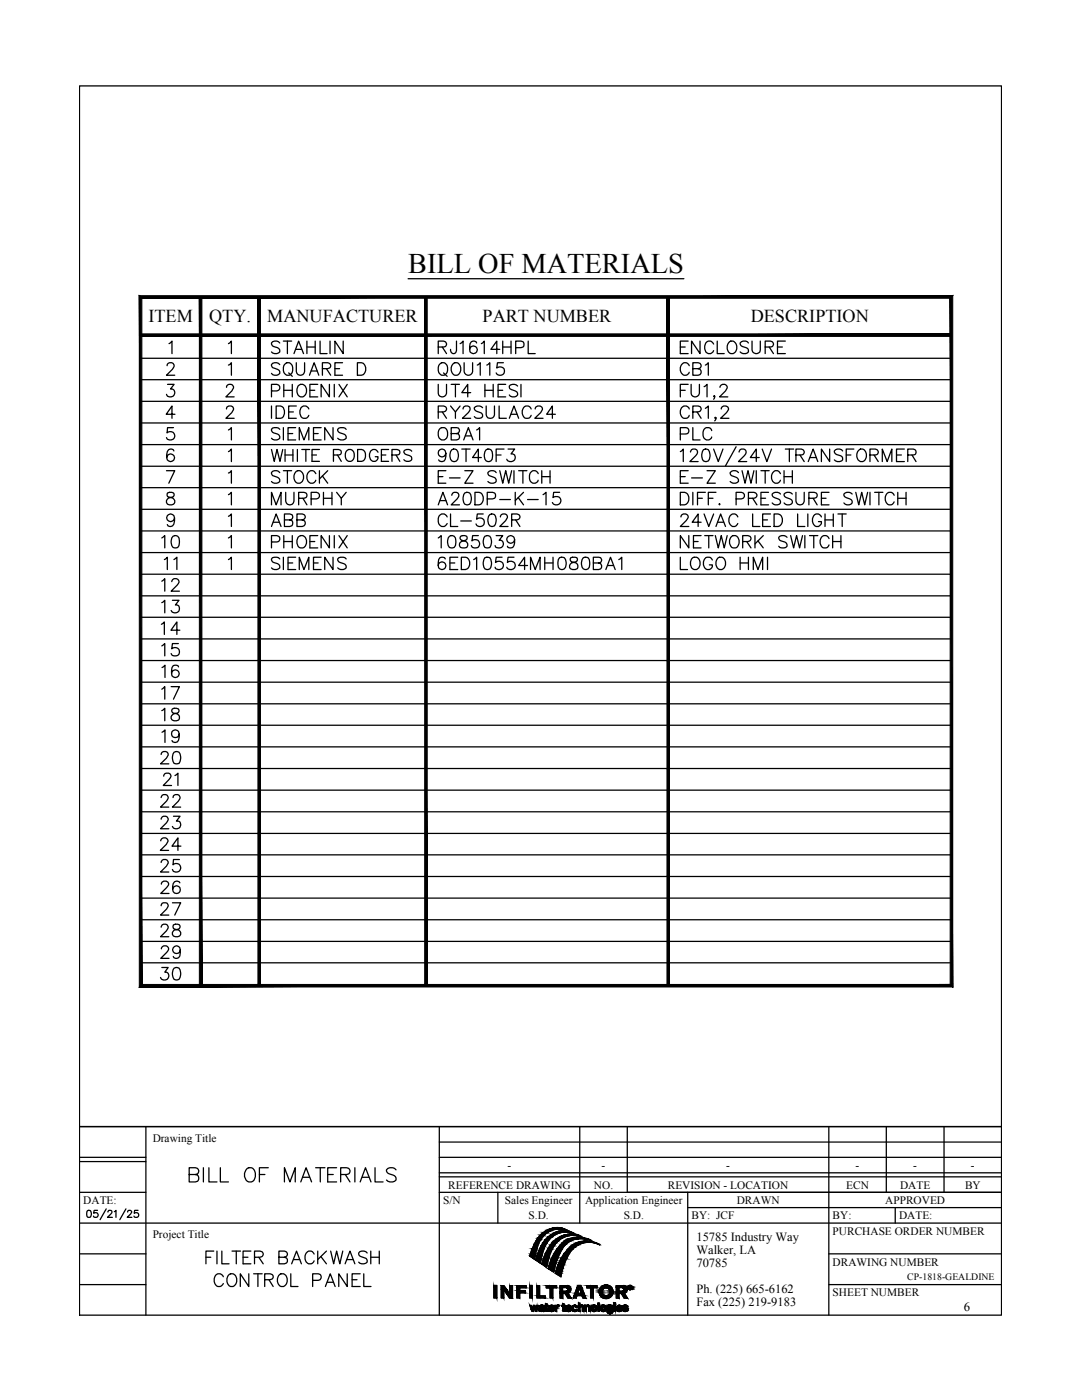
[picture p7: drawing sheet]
<svg xmlns="http://www.w3.org/2000/svg" width="216mm" height="279mm" viewBox="0 0 216 279" stroke-linecap="round" stroke-linejoin="round" font-family="sans-serif">
<defs><g id="words">
<text font-size="5.7" x="81.4" y="54.4">BILL OF MATERIALS</text>
<g font-size="3.6">
<text x="29.6" y="64.3">ITEM</text>
<text x="41.7" y="64.3">QTY.</text>
<text x="53.3" y="64.3">MANUFACTURER</text>
<text x="96.3" y="64.3">PART NUMBER</text>
<text x="149.8" y="64.3">DESCRIPTION</text>
</g>
<g font-size="2.5">
<text x="139" y="247.6">15785 Industry Way</text>
<text x="139" y="250.2">Walker, LA</text>
<text x="139" y="252.8">70785</text>
<text x="139" y="258.1">Ph. (225) 665-6162</text>
<text x="139" y="260.6">Fax (225) 219-9183</text>
<text x="192.3" y="261.7">6</text>
</g>
<g font-size="2.3">
<text x="30.5" y="227.9">Drawing Title</text>
<text x="101.3" y="233.3">-</text>
<text x="120" y="233.3">-</text>
<text x="144.9" y="233.3">-</text>
<text x="170.7" y="233.3">-</text>
<text x="182.2" y="233.3">-</text>
<text x="193.7" y="233.3">-</text>
<text x="89.4" y="237.2">REFERENCE DRAWING</text>
<text x="118.5" y="237.2">NO.</text>
<text x="133.3" y="237.2">REVISION - LOCATION</text>
<text x="168.9" y="237.2">ECN</text>
<text x="179.6" y="237.2">DATE</text>
<text x="192.6" y="237.2">BY</text>
<text x="16.6" y="240.3">DATE:</text>
<text x="88.4" y="240.3">S/N</text>
<text x="100.7" y="240.3">Sales Engineer</text>
<text x="105.5" y="243.3">S.D.</text>
<text x="116.7" y="240.3">Application Engineer</text>
<text x="124.4" y="243.3">S.D.</text>
<text x="138" y="243.3">BY: JCF</text>
<text x="147" y="240.3">DRAWN</text>
<text x="166.1" y="243.3">BY:</text>
<text x="176.6" y="240.3">APPROVED</text>
<text x="179.4" y="243.3">DATE:</text>
<text x="30.5" y="247.1">Project Title</text>
<text x="166.1" y="246.4">PURCHASE ORDER NUMBER</text>
<text x="166.1" y="252.6">DRAWING NUMBER</text>
<text x="166.1" y="258.7">SHEET NUMBER</text>
</g>
<text font-size="1.9" x="181" y="255.4">CP-1818-GEALDINE</text>
</g></defs>
<g fill="#000" stroke="#000" stroke-width=".2">
<path d="M106.5 251.2l.2 .1zM108.7 252.6h.4l-.1 .3zM110.1 253.6h.5l-.1 .3zM110.9 245h.7zM110.9 253.6h1.3l-.2 .5zM111.2 249.2h1zM112 245.6h.8zM112.9 245.5l.7 .2zM113.6 246.3h.8zM113.9 246l.5 .1zM115 246.9h.8zM116.4 247.7h1z"/>
<path d="M118.9 248.1l.7 .3zM125.8 257.3h.2zM107.6 261.2h.3zM107.8 261h.8zM107.8 261.7h.2zM107.8 261.7h.3zM108.1 260.4l.1 .1zM108.4 261.7h.2zM108.4 261.7h.1zM109.3 261.5h.1zM110 260.5h.1zM113.4 260.5h.1z"/>
<path d="M114.6 260.5h.2zM121.5 261.7h.3zM121.6 262.2h.3zM121.9 261.8h.3zM122.5 260.1h.3zM123.5 260.5h.1zM124.6 261.7h.3zM124.6 261.7h.2z"/>
<path d="M39.8 59.3l.5 137.4v-137.4zM39.8 59.3l.5 137.4h-.5z"/>
<path d="M51.5 59.3l.5 137.4v-137.4zM51.5 59.3l.5 137.4h-.5z"/>
<path d="M84.7 59.3l.5 137.4v-137.4zM84.7 59.3l.5 137.4h-.5z"/>
<path d="M133.1 59.3l.5 137.4v-137.4zM133.1 59.3l.5 137.4h-.5z"/>
<path d="M28.1 67.1h161.8v-.5zM28.1 66.6h161.8l-161.8 .5z"/>
<path d="M189.6 59.5v137l.5 .5zM189.6 59.5l.5-.5v138zM28.3 59.5h161.3l.5-.5zM27.8 59h162.3l-161.8 .5zM27.8 59l.5 137.5v-137zM27.8 59l.5 137.5-.5 .5zM28.3 196.5l-.5 .5 161.8-.5zM27.8 197l161.8-.5 .5 .5z"/>
<path d="M98.5 256.5l.6 2.5v-2.5zM98.5 256.5l.6 2.5h-.6z"/>
<path d="M100 257.3l.5 1.7v-1.7zM100 257.3l.5 1.7h-.5z"/>
<path d="M100 256.6l1.1 .7-.5-.7zM100 256.6l1.1 .7h-1.1z"/>
<path d="M100.5 257.3l1.2 .9-.6-.9zM100.5 257.3l1.2 .9h-.6z"/>
<path d="M101.1 258.2h.6zM101.1 258.2h.6z"/>
<path d="M101.7 258.2h.6zM101.7 258.2h.6z"/>
<path d="M101.7 256.6l.6 1.6v-1.6zM101.7 256.6l.6 1.6h-.6z"/>
<path d="M101.1 258.2l1.2 .9v-.9zM101.1 258.2l1.2 .9h-.6z"/>
<path d="M103.1 257l.6 .6v-.6zM103.1 257l.6 .6h-.6z"/>
<path d="M103.1 258l.6 1v-1zM103.1 258l.6 1h-.6z"/>
<path d="M103.1 257.6l1.7 .4v-.4zM103.1 257.6l1.7 .4h-1.7z"/>
<path d="M103.1 256.6l1.9 .4v-.4zM103.1 256.6l1.9 .4h-1.9z"/>
<path d="M105.7 256.5l.5 2.5v-2.5zM105.7 256.5l.5 2.5h-.5z"/>
<path d="M105.7 250.7l1 .5 .1-.5zM105.7 250.7l1 .5z"/>
<path d="M105.8 250.3l1 .4v-.4zM105.8 250.3l1 .4h-1.1z"/>
<path d="M106.1 249.5l.7 .8 .2-.8zM106.1 249.5l.7 .8h-1z"/>
<path d="M106.2 249.2l.8 .3 .1-.3zM106.2 249.2l.8 .3h-.9z"/>
<path d="M106.6 248.3l.5 .9 .3-.9zM106.6 248.3l.5 .9h-.9z"/>
<path d="M106.6 248.2l.8 .1 .1-.1zM106.6 248.2l.8 .1h-.8z"/>
<path d="M107.1 256.6l.6 2v-2zM107.1 256.6l.6 2h-.6z"/>
<path d="M107 247.6l.5 .6 .3-.6zM107 247.6l.5 .6h-.9z"/>
<path d="M106.8 251.4l1 .6 .1-.6zM106.8 251.4l1 .6z"/>
<path d="M107.2 247.3l.6 .3 .2-.3zM107.2 247.3l.6 .3h-.8z"/>
<path d="M107.1 250.6l.8 .8 .2-.8zM107.1 250.6l.8 .8h-1.1z"/>
<path d="M107.4 247l.6 .3 .2-.3zM107.4 247l.6 .3h-.8z"/>
<path d="M107.2 250.2l.9 .4 .1-.4zM107.2 250.2l.9 .4h-1z"/>
<path d="M107.7 246.6l.5 .4 .3-.4zM107.7 246.6l.5 .4h-.8z"/>
<path d="M107.7 249.1l.9 .1zM107.7 249.1l.9 .1z"/>
<path d="M107.7 249.2l.5 1 .4-1zM107.7 249.2l.5 1h-1z"/>
<path d="M107.9 246.5l.6 .1 .2-.1zM107.9 246.5l.6 .1h-.8z"/>
<path d="M108 248.6l.6 .5 .2-.5zM108 248.6l.6 .5h-.9z"/>
<path d="M107.1 258.6l1.7 .4v-.4zM107.1 258.6l1.7 .4h-1.7z"/>
<path d="M109 257h1.3zM109 257h1.3z"/>
<path d="M108.2 246.1l.5 .4 .4-.4zM108.2 246.1l.5 .4h-.8z"/>
<path d="M108.3 248.1l.5 .5 .3-.5zM108.3 248.1l.5 .5h-.8z"/>
<path d="M108.3 248h.9zM108.3 248l.8 .1z"/>
<path d="M108.1 252.3l1 .3 .1-.3zM108.1 252.3l1 .3h-.4z"/>
<path d="M108.5 246l.6 .1 .2-.1zM108.2 246.1l.3-.1 .6 .1z"/>
<path d="M108.4 251.2l.8 1.1 .3-1.1zM108.4 251.2l.8 1.1h-1.1z"/>
<path d="M108.7 247.4l.5 .6 .3-.6zM108.7 247.4l.5 .6h-.9z"/>
<path d="M108.5 251l1 .2v-.2zM108.5 251l1 .2h-1.1z"/>
<path d="M108.8 247.4h.8zM108.7 247.4h.8z"/>
<path d="M108.8 250.1l.7 .9 .3-.9zM108.8 250.1l.7 .9h-1z"/>
<path d="M108.9 250.1h.9zM108.8 250.1h1z"/>
<path d="M108.9 245.7l.4 .3 .5-.3zM108.5 246l.4-.3 .4 .3z"/>
<path d="M109 245.6h1zM108.9 245.7h.9z"/>
<path d="M109.3 246.9l.3 .5 .5-.5zM109.3 246.9l.3 .5h-.8z"/>
<path d="M109.3 249.3l.5 .8 .3-.8zM109.3 249.3l.5 .8h-.9z"/>
<path d="M109.3 246.8h.9zM109.3 246.8l.8 .1z"/>
<path d="M109.4 249.1l.7 .2 .2-.2zM109.4 249.1l.7 .2h-.8z"/>
<path d="M109.8 257l.5 2v-2zM109.8 257l.5 2h-.5z"/>
<path d="M109.7 248.6l.6 .5 .3-.5zM109.7 248.6l.6 .5h-.9z"/>
<path d="M109.4 253.2l1.2 .4v-.4zM109.4 253.2l1.2 .4h-.5z"/>
<path d="M109.5 245.4l.5 .2 .7-.2zM109 245.6l.5-.2 .5 .2z"/>
<path d="M109.9 246.5l.3 .3 .5-.3zM109.3 246.8l.6-.3 .3 .3z"/>
<path d="M109.9 248.4l.7 .2 .1-.2zM109.9 248.4l.7 .2h-.9z"/>
<path d="M109.5 252.6l1.1 .6 .1-.6zM109.5 252.6l1.1 .6h-1.2z"/>
<path d="M110 246.4h.9zM109.9 246.5h.8z"/>
<path d="M109.7 252.1l1 .5 .2-.5zM109.7 252.1l1 .5h-1.2z"/>
<path d="M110.9 253.6l-.1 .5h1.2zM110.8 254.1h1.2l-.1 .7z"/>
<path d="M110.2 248l.5 .4 .3-.4zM110.2 248l.5 .4h-.8z"/>
<path d="M109 256.6l2.1 .4v-.4zM109 256.6l2.1 .4h-2.1z"/>
<path d="M109.9 251.5l1 .6 .2-.6zM109.9 251.5l1 .6h-1.2z"/>
<path d="M109.6 245.3h1.6zM109.5 245.4h1.2z"/>
<path d="M110.4 247.8l.6 .2 .3-.2zM110.2 248l.2-.2 .6 .2z"/>
<path d="M110.1 251.1l1 .4 .2-.4zM110.1 251.1l1 .4h-1.2z"/>
<path d="M109.7 245.3h1.7zM109.6 245.3h1.6z"/>
<path d="M110.4 246.1l.5 .3 .5-.3zM110 246.4l.4-.3 .5 .3z"/>
<path d="M110.7 247.6l.6 .2 .2-.2zM110.4 247.8l.3-.2 .6 .2z"/>
<path d="M110.9 245l1.2 .1zM110.3 245.1h1.8z"/>
<path d="M110.5 250.3l.8 .8 .3-.8zM110.5 250.3l.8 .8h-1.2z"/>
<path d="M110.6 250.1l1 .2 .1-.2zM110.6 250.1l1 .2h-1.1z"/>
<path d="M111.7 257.7h.6zM111.7 257.7h.6z"/>
<path d="M111.7 257.7h2.1zM111.7 257.7h2.1z"/>
<path d="M110.6 246l.8 .1 .6-.1zM110.4 246.1l.2-.1 .8 .1z"/>
<path d="M111.1 247.2l.4 .4 .5-.4zM110.7 247.6l.4-.4 .4 .4z"/>
<path d="M110.3 245.1h1.9zM110.2 245.1h2z"/>
<path d="M111.2 247.1h.9zM111.1 247.2h.9z"/>
<path d="M110.2 245.1l2.4 .2-.4-.2zM109.7 245.3l.5-.2 2.4 .2z"/>
<path d="M110.9 246h1.3zM110.6 246h1.4z"/>
<path d="M111.2 249.2l.5 .9 .5-.9zM111.2 249.2l.5 .9h-1.1z"/>
<path d="M111.7 257l.6 .7v-.7zM111.7 257l.6 .7h-.6z"/>
<path d="M111.7 258.1l.6 1v-1zM111.7 258.1l.6 1h-.6z"/>
<path d="M111.1 253.1l1.1 .5 .1-.5zM111.1 253.1l1.1 .5h-1.3z"/>
<path d="M111.3 252.4l1 .7 .3-.7zM111.3 252.4l1 .7h-1.2z"/>
<path d="M111.4 245.3h1.3zM111.4 245.3h1.3z"/>
<path d="M111.5 252l1.1 .4 .1-.4zM111.5 252l1.1 .4h-1.3z"/>
<path d="M112.1 245.3h.6zM112.1 245.3h.6z"/>
<path d="M112.2 245.3l.7 .1zM112.2 245.3l.7 .1z"/>
<path d="M111.7 248.5l.5 .7 .5-.7zM111.7 248.5l.5 .7h-1zM111.2 249.2h1z"/>
<path d="M111.8 246.8l.3 .3 .7-.3zM111.2 247.1l.6-.3 .3 .3z"/>
<path d="M112 245.6l1.5 .1zM111.4 245.7l.6-.1 1.5 .1z"/>
<path d="M111.9 246.8h1zM111.8 246.8h1z"/>
<path d="M112.5 245.4l.6 .1zM112.5 245.4l.6 .1z"/>
<path d="M111.9 248.4l.8 .1 .2-.1zM111.9 248.4l.8 .1h-1z"/>
<path d="M111 245.9h2zM110.9 246h1.3z"/>
<path d="M111.9 251.2l.8 .8 .3-.8zM111.9 251.2l.8 .8h-1.2z"/>
<path d="M112 251l1 .2 .1-.2zM112 251l1 .2h-1.1z"/>
<path d="M113.2 257.2h.7zM113.2 257.2h.7z"/>
<path d="M113.3 257.5h.6zM113.3 257.5h.6z"/>
<path d="M112.3 248l.6 .4 .4-.4zM112.3 248l.6 .4h-1z"/>
<path d="M111.7 256.6h1.7zM111.7 256.6h1.7z"/>
<path d="M111.7 256.6h1.8zM111.7 256.6h1.8z"/>
<path d="M111.7 258.1h1.7zM111.7 258.1h1.7z"/>
<path d="M112.8 258.1l1.2 1-.6-1zM112.8 258.1l1.2 1h-.7z"/>
<path d="M111.4 245.7l2.2 .1zM111.3 245.8h2.3z"/>
<path d="M111.7 256.6l1.9 .1zM111.7 256.6l1.9 .1z"/>
<path d="M111.7 258h1.8zM111.7 258l1.7 .1z"/>
<path d="M111.7 256.7l2 .1zM111.7 256.7l2 .1z"/>
<path d="M111.3 245.8l2.6 .1zM111 245.9h2.9z"/>
<path d="M112.6 250.1h1zM112.6 250.1h1z"/>
<path d="M112.6 250.1l.5 .9 .5-.9zM112.6 250.1l.5 .9h-1.1z"/>
<path d="M111.7 257.9h1.9zM111.7 257.9l1.8 .1z"/>
<path d="M111.7 256.8l2.1 .1-.1-.1zM111.7 256.8l2.1 .1h-2.1z"/>
<path d="M111.7 257.9h2zM111.7 257.9h1.9z"/>
<path d="M112.3 246.6l.6 .2 .8-.2zM111.9 246.8l.4-.2 .6 .2z"/>
<path d="M111.7 256.9l2.1 .1zM111.7 256.9l2.1 .1z"/>
<path d="M113 257.7h.8zM113 257.7h.8z"/>
<path d="M112.9 257.7h.9zM112.3 257.7h1.5z"/>
<path d="M111.7 257.7l2 .2 .1-.2zM111.7 257.7l2 .2h-2z"/>
<path d="M112.9 257h.9zM112.9 257h.9z"/>
<path d="M113 257h.8zM113 257h.8z"/>
<path d="M113.1 257h.7zM113.1 257h.7z"/>
<path d="M113.1 257l.8 .1zM113.1 257l.8 .1z"/>
<path d="M113.1 257.6h.7zM113.1 257.6h.7z"/>
<path d="M113.1 257.6l.7 .1zM113.1 257.6l.7 .1z"/>
<path d="M113.1 257.7h.7zM113 257.7h.8z"/>
<path d="M113.1 257.1h.8zM113.1 257.1h.8z"/>
<path d="M113.2 257.1l.7 .1zM113.2 257.1l.7 .1z"/>
<path d="M113.2 257.2l.7 .1zM113.2 257.2l.7 .1z"/>
<path d="M113.3 257.3h.6zM113.3 257.3h.6z"/>
<path d="M113.3 257.3h.6zM113.3 257.3h.6z"/>
<path d="M113.3 257.3l.6 .1zM113.3 257.3l.6 .1z"/>
<path d="M113.3 257.4l.6 .1zM113.3 257.4l.6 .1z"/>
<path d="M113.3 257.5h.6zM113.3 257.5h.6z"/>
<path d="M113.2 257.5l.7 .1zM113.2 257.5l.7 .1z"/>
<path d="M113.2 257.6h.7zM113.2 257.6h.7z"/>
<path d="M113.2 257.6h.7zM113.1 257.6h.7z"/>
<path d="M111 245.9h2.9zM111 245.9h2.9z"/>
<path d="M113.9 246l.5 .1zM114.2 246.1l.3 .1z"/>
<path d="M113 245.9l1.1 .1zM113 245.9l1.1 .1z"/>
<path d="M112.7 247.6l.6 .4 .7-.4zM112.3 248l.4-.4 .6 .4z"/>
<path d="M112.7 247.6h1.3zM112.7 247.6h1.3z"/>
<path d="M113.4 246h.8zM113.4 246h.8z"/>
<path d="M113.1 249.5l.5 .6 .5-.6zM113.1 249.5l.5 .6h-1z"/>
<path d="M113.8 246h.4zM113.8 246h.4z"/>
<path d="M112.4 246.5h1.8zM112.4 246.5l1.3 .1z"/>
<path d="M113.3 249.3l.8 .2 .2-.2zM113.3 249.3l.8 .2h-1z"/>
<path d="M113.6 246.3h1.2zM113.2 246.3h1.6z"/>
<path d="M112.5 246.5h2.1zM112.4 246.5h1.8z"/>
<path d="M113.7 248.9l.6 .4 .5-.4zM113.3 249.3l.4-.4 .6 .4z"/>
<path d="M113.2 246.3l1.8 .1zM113.1 246.4h1.9z"/>
<path d="M113.3 247.3l.7 .3 .8-.3zM112.7 247.6l.6-.3 .7 .3z"/>
<path d="M113.1 246.4l2.2 .1zM112.7 246.5h2.6z"/>
<path d="M114.5 258.6l.5 .4 .1-.4zM114.5 258.6l.5 .4h-.6z"/>
<path d="M113.4 247.3h1.8zM113.3 247.3h1.5z"/>
<path d="M112.7 246.5h2.7zM112.5 246.5h2.9z"/>
<path d="M114.1 248.5l.7 .4 .5-.4zM114.1 248.5l.7 .4h-1.1z"/>
<path d="M114.6 246.5h.9zM114.6 246.5h.9z"/>
<path d="M114.8 246.5l.9 .2zM114.8 246.5l.9 .2z"/>
<path d="M114.3 248.4l1 .1 .2-.1zM114.1 248.5l.2-.1 1 .1z"/>
<path d="M113.6 247.2h2zM113.4 247.3h1.8z"/>
<path d="M113.7 247.2h1.9zM113.7 247.2h1.9z"/>
<path d="M115.1 257l.2 1.1 .3-1.1zM115.1 257l.2 1.1h-.6z"/>
<path d="M115.5 246.7h.2zM115.5 246.7h.2z"/>
<path d="M115.5 246.7l.4 .1zM115.5 246.7l.4 .1z"/>
<path d="M115 246.9h.9zM115 246.9h.9z"/>
<path d="M115 246.9l1.5 .2zM114.2 247.1l.8-.2 1.5 .2z"/>
<path d="M115.8 246.8l.3 .1zM115.8 246.8l.3 .1z"/>
<path d="M115.3 256.5l.8 .5-.2-.5zM115.3 256.5l.8 .5h-1z"/>
<path d="M115.6 257l.9 1.1-.4-1.1zM115.6 257l.9 1.1h-.5z"/>
<path d="M114.8 248.1l.7 .3 .7-.3zM114.3 248.4l.5-.3 .7 .3z"/>
<path d="M114.9 248.1h1.4zM114.8 248.1h1.4z"/>
<path d="M114.2 247.1h2.4zM114.2 247.1h2.4z"/>
<path d="M114.7 258.1l2 .5-.2-.5zM114.7 258.1l2 .5h-2.2z"/>
<path d="M114.2 247.1l2.9 .1-.5-.1zM113.7 247.2l.5-.1 2.9 .1z"/>
<path d="M116.1 258.6l.8 .5-.2-.5zM116.1 258.6l.8 .5h-.6z"/>
<path d="M115.6 247.2h1.5zM115.6 247.2h1.5z"/>
<path d="M117.1 257h1.3zM117.1 257h1.3z"/>
<path d="M116.5 247.2l.9 .1zM116.5 247.2l.9 .1z"/>
<path d="M115.3 247.9l1 .2 .8-.2zM114.9 248.1l.4-.2 1 .2z"/>
<path d="M115.3 247.9h1.9zM115.3 247.9h1.8z"/>
<path d="M116.9 247.3l.6 .1zM116.9 247.3l.6 .1z"/>
<path d="M116.4 247.7l1.7 .1zM115.8 247.8l.6-.1 1.7 .1z"/>
<path d="M117.3 247.4l.8 .2zM117.3 247.4l.8 .2z"/>
<path d="M115.8 247.8l2.5 .1zM115.6 247.9h2.7z"/>
<path d="M115.6 247.9h3zM115.3 247.9h3.3z"/>
<path d="M117.8 257l.6 2v-2zM117.8 257l.6 2h-.6z"/>
<path d="M117.2 247.9h1.4zM117.2 247.9h1.4z"/>
<path d="M118.1 247.9l.8 .2zM118.1 247.9l.8 .2z"/>
<path d="M118.9 248.1l.7 .3zM119.6 248.4l.1 .1z"/>
<path d="M118.6 248.1h.5zM118.6 248.1h.5z"/>
<path d="M117.1 256.6l2.1 .4v-.4zM117.1 256.6l2.1 .4h-2.1z"/>
<path d="M119.7 257.1h.9zM119.7 257.1h.9z"/>
<path d="M119.7 258.5h.9zM119.7 258.5h.9z"/>
<path d="M119.6 257.7l.5 .1v-.1zM119.6 257.7l.5 .1h-.5z"/>
<path d="M119.6 257.8l.5 .1v-.1zM119.6 257.8l.5 .1h-.5z"/>
<path d="M119.6 257.9l.6 .2-.1-.2zM119.6 257.9l.6 .2h-.6z"/>
<path d="M119.6 257.5l.6 .1zM119.6 257.5l.6 .1z"/>
<path d="M119.6 257.6l.5 .1 .1-.1zM119.6 257.6l.5 .1h-.5z"/>
<path d="M119.6 258.1h.6zM119.6 258.1h.6z"/>
<path d="M119.6 258.1l.7 .1-.1-.1zM119.6 258.1l.7 .1h-.7z"/>
<path d="M119.6 257.4l.6 .1 .1-.1zM119.6 257.4l.6 .1h-.6z"/>
<path d="M119.6 258.2l.7 .1zM119.6 258.2l.7 .1z"/>
<path d="M119.7 257.3h.6zM119.7 257.3l.6 .1z"/>
<path d="M119.7 258.3l.6 .1zM119.7 258.3l.6 .1z"/>
<path d="M119.7 257.3h.6zM119.7 257.3h.6z"/>
<path d="M119.7 258.4h.8zM119.7 258.4h.8z"/>
<path d="M119.7 257.2h.8zM119.7 257.2l.6 .1z"/>
<path d="M119.7 258.4l.9 .1zM119.7 258.4l.9 .1z"/>
<path d="M119.7 257.1h.9zM119.7 257.1l.8 .1z"/>
<path d="M119.7 258.5l1 .1zM119.7 258.5l1 .1z"/>
<path d="M119.8 257h.9zM119.8 257l.8 .1z"/>
<path d="M119.8 258.6h1zM119.8 258.6h1z"/>
<path d="M119.8 257h1zM119.8 257h.9z"/>
<path d="M120.8 256.5h.5zM120.6 256.5h.7z"/>
<path d="M120.6 256.5l.9 .1zM120.3 256.6h1.2z"/>
<path d="M120.6 259.1h.7zM120.6 259.1l.5 .1z"/>
<path d="M120.3 256.6l1.4 .1-.2-.1zM120.1 256.7l.2-.1 1.4 .1z"/>
<path d="M120.3 259h1.2zM120.3 259l1 .1z"/>
<path d="M120.1 256.7l1.8 .2-.2-.2zM119.9 256.9l.2-.2 1.8 .2z"/>
<path d="M120.1 258.9l1.4 .1 .2-.1zM120.1 258.9l1.4 .1h-1.2z"/>
<path d="M119.9 256.9l2.1 .1-.1-.1zM119.9 256.9l2.1 .1h-2.2z"/>
<path d="M119.9 258.7l1.8 .2 .2-.2zM119.9 258.7l1.8 .2h-1.6z"/>
<path d="M121 257h1.1zM121 257h1.1z"/>
<path d="M119.8 258.6l2.1 .1 .1-.1zM119.8 258.6l2.1 .1h-2z"/>
<path d="M121.1 257l1 .1zM121.1 257l1 .1z"/>
<path d="M121.3 258.5h.8zM121.3 258.5h.8z"/>
<path d="M121.3 258.5l.8 .1zM121.1 258.6h1z"/>
<path d="M121.1 258.6h1zM121 258.6h1z"/>
<path d="M121.3 257.1h.8zM121.3 257.1h.8z"/>
<path d="M121.3 257.1l.8 .1zM121.3 257.1l.8 .1z"/>
<path d="M121.4 257.2l.8 .1zM121.4 257.2l.8 .1z"/>
<path d="M121.4 258.4l.7 .1zM121.3 258.5h.8z"/>
<path d="M121.5 257.3h.7zM121.5 257.3h.7z"/>
<path d="M121.6 257.3l.6 .1zM121.6 257.3l.6 .1z"/>
<path d="M121.6 258.3l.6 .1zM121.5 258.4h.7z"/>
<path d="M121.5 258.4h.7zM121.4 258.4h.7z"/>
<path d="M121.6 257.4l.7 .1-.1-.1zM121.6 257.4l.7 .1h-.6z"/>
<path d="M121.6 258.2h.6zM121.6 258.2l.6 .1z"/>
<path d="M121.7 257.5l.6 .1zM121.7 257.5l.6 .1z"/>
<path d="M121.7 257.6l.6 .1v-.1zM121.7 257.6l.6 .1h-.6z"/>
<path d="M121.7 257.7l.6 .1v-.1zM121.7 257.7l.6 .1h-.6z"/>
<path d="M121.7 257.8l.6 .1v-.1zM121.7 257.8l.6 .1h-.6z"/>
<path d="M121.7 257.9l.6 .2v-.2zM121.7 257.9l.6 .2h-.6z"/>
<path d="M121.7 258.1h.6zM121.7 258.1h.6z"/>
<path d="M121.7 258.1l.5 .1 .1-.1zM121.7 258.1l.5 .1h-.6z"/>
<path d="M123 257.7h.5zM123 257.7h.5z"/>
<path d="M123 257l.5 .7v-.7zM123 257l.5 .7h-.5z"/>
<path d="M123 258.1l.5 1v-1zM123 258.1l.5 1h-.5z"/>
<path d="M124.3 257h.8zM124.3 257h.8z"/>
<path d="M124.4 257.6h.7zM124.4 257.6h.7z"/>
<path d="M124.4 257.2h.7zM124.4 257.2h.7z"/>
<path d="M124.5 257.5h.6zM124.5 257.5h.6z"/>
<path d="M123 256.6h1.6zM123 256.6h1.6z"/>
<path d="M123 256.6h1.7zM123 256.6h1.7z"/>
<path d="M123 258.1h1.7zM123 258.1h1.7z"/>
<path d="M124 258.1l1.2 1-.5-1zM124 258.1l1.2 1h-.7z"/>
<path d="M123 256.6l1.8 .1zM123 256.6l1.8 .1z"/>
<path d="M123 258h1.7zM123 258l1.6 .1z"/>
<path d="M123 256.7l1.9 .1zM123 256.7l1.9 .1z"/>
<path d="M123 257.9h1.8zM123 257.9l1.7 .1z"/>
<path d="M123 256.8l2 .1-.1-.1zM123 256.8l2 .1h-2z"/>
<path d="M123 257.9h2zM123 257.9h1.8z"/>
<path d="M123 256.9l2 .1zM123 256.9l2 .1z"/>
<path d="M123 257.7h2zM123 257.7h2z"/>
<path d="M123 257.7l2 .2v-.2zM123 257.7l2 .2h-2z"/>
<path d="M124.1 257h.9zM124.1 257h.9z"/>
<path d="M124.2 257h.9zM124.2 257h.9z"/>
<path d="M124.4 257.6l.6 .1zM124.3 257.7h.7z"/>
<path d="M124.3 257.7h.7zM124.2 257.7h.8z"/>
<path d="M124.2 257.7h.8zM124.1 257.7h.9z"/>
<path d="M124.1 257.7h.9zM123.5 257.7h1.5z"/>
<path d="M124.3 257l.8 .1zM124.3 257l.8 .1z"/>
<path d="M124.4 257.1h.7zM124.4 257.1h.7z"/>
<path d="M124.4 257.1l.7 .1zM124.4 257.1l.7 .1z"/>
<path d="M124.4 257.2l.7 .1zM124.4 257.2l.7 .1z"/>
<path d="M124.5 257.5l.6 .1zM124.5 257.5l.6 .1z"/>
<path d="M124.4 257.6h.7zM124.4 257.6h.7z"/>
<path d="M124.4 257.6h.7zM124.4 257.6h.6z"/>
<path d="M124.5 257.3h.6zM124.5 257.3h.6z"/>
<path d="M124.5 257.3h.6zM124.5 257.3h.6z"/>
<path d="M124.5 257.3l.6 .1zM124.5 257.3l.6 .1z"/>
<path d="M124.5 257.4l.6 .1zM124.5 257.4l.6 .1z"/>
<path d="M124.5 257.5h.6zM124.5 257.5h.6z"/>
<path d="M125.3 257h.1zM125.3 257h.1z"/>
<path d="M125.4 257.2h.1zM125.4 257.2h.1z"/>
<path d="M125.3 256.8l.1 .1zM125.3 256.8l.1 .1zM125.3 256.9h.1zM125.3 256.9h.1z"/>
<path d="M125.3 256.9l.1 .1zM125.3 256.9l.1 .1z"/>
<path d="M125.3 257h.1zM125.3 257h.1z"/>
<path d="M125.3 257h.1zM125.3 257h.1z"/>
<path d="M125.3 257l.1 .1zM125.3 257l.1 .1z"/>
<path d="M125.3 257.1h.2zM125.3 257.1h.2zM125.3 257.1h.2zM125.3 257.1h.2z"/>
<path d="M125.3 256.8h.2zM125.3 256.8h.2z"/>
<path d="M125.3 256.8h.2zM125.3 256.8h.1z"/>
<path d="M125.3 257.1l.2 .1zM125.3 257.1l.2 .1z"/>
<path d="M125.5 256.8h.3zM125.5 256.8h.3z"/>
<path d="M125.4 256.8h.1zM125.3 256.8h.2z"/>
<path d="M125.5 256.8h.3zM125.5 256.8h.3z"/>
<path d="M125.3 256.8h.2zM125.3 256.8h.2z"/>
<path d="M125.5 256.8h.4zM125.5 256.8h.4z"/>
<path d="M125.5 257h.1zM125.5 257h.1z"/>
<path d="M125.5 257h.4zM125.5 257h.4z"/>
<path d="M125.5 257h.4zM125.5 257h.4z"/>
<path d="M125.3 257.2h.2zM125.3 257.2h.2z"/>
<path d="M125.3 257.2h.2zM125.3 257.2h.2z"/>
<path d="M125.5 257.2h.1zM125.5 257.2h.1z"/>
<path d="M125.4 256.7h.1zM125.4 256.7l.1 .1z"/>
<path d="M125.4 257.2h.1zM125.4 257.2h.1z"/>
<path d="M125.4 257.2l.2 .1zM125.4 257.2l.2 .1z"/>
<path d="M125.4 256.7h.2zM125.4 256.7h.2z"/>
<path d="M125.4 256.7h.2zM125.4 256.7h.1z"/>
<path d="M125.4 257.3h.2zM125.4 257.3h.2z"/>
<path d="M125.4 257.3h.2zM125.4 257.3h.2z"/>
<path d="M125.4 256.7h.2zM125.4 256.7h.3z"/>
<path d="M125.5 256.8l.1 .2zM125.5 256.8l.1 .2z"/>
<path d="M125.5 257l.1 .2v-.2zM125.5 257l.1 .2h-.1z"/>
<path d="M125.4 256.7h.3zM125.4 256.7h.4z"/>
<path d="M125.4 257.3h.3zM125.4 257.3h.3z"/>
<path d="M125.7 256.5h.1zM125.6 256.5h.2z"/>
<path d="M125.8 256.8h.1zM125.8 256.8h.1z"/>
<path d="M125.8 257h.1zM125.8 257h.1z"/>
<path d="M125.8 256.9h.1zM125.8 256.9h.1zM125.8 256.9h.1zM125.8 256.9h.1z"/>
<path d="M125.8 256.9h.1zM125.8 256.9h.1z"/>
<path d="M125.8 256.9h.1zM125.8 256.9h.1z"/>
<path d="M125.8 256.9h.1zM125.8 256.9h.1z"/>
<path d="M125.8 256.9h.1zM125.8 256.9h.1zM125.8 256.9h.1zM125.8 256.9h.1zM125.8 256.9h.1zM125.8 256.9h.1z"/>
<path d="M125.8 257.2h.3zM125.8 257.2h.3z"/>
<path d="M125.6 256.5l.3 .1zM125.6 256.5l.3 .1z"/>
<path d="M125.5 256.8h.3zM125.5 256.8h.3z"/>
<path d="M125.5 256.8h.4zM125.5 256.8h.4z"/>
<path d="M125.5 257h.3zM125.5 257h.4z"/>
<path d="M125.5 257h.3zM125.5 257h.3z"/>
<path d="M125.5 257h.3zM125.5 257h.3z"/>
<path d="M125.7 257l.2 .2zM125.7 257l.2 .2z"/>
<path d="M125.6 257.4h.2zM125.6 257.4h.2z"/>
<path d="M125.5 256.8h.4zM125.5 256.8h.4z"/>
<path d="M125.8 257h.1zM125.6 257h.3z"/>
<path d="M125.5 257h.4zM125.5 257h.4z"/>
<path d="M125.5 256.6h.5zM125.5 256.6h.5z"/>
<path d="M125.8 256.8h.1zM125.8 256.8h.1zM125.8 256.8h.1zM125.8 256.8h.1z"/>
<path d="M125.8 256.8h.1zM125.8 256.8h.1zM125.8 256.8h.1zM125.8 256.8h.1z"/>
<path d="M125.8 256.8l.1 .1zM125.8 256.8l.1 .1zM125.8 256.9h.1zM125.8 256.9h.1z"/>
<path d="M125.8 256.9h.1zM125.8 256.9h.1zM125.8 256.9h.1zM125.8 256.9h.1z"/>
<path d="M125.8 256.9h.1zM125.8 257h.1zM125.8 257h.1zM125.8 257h.1zM125.8 257h.1z"/>
<path d="M125.9 257.2h.2zM125.9 257.2h.2z"/>
<path d="M125.5 257.3h.4zM125.5 257.3l.3 .1z"/>
<path d="M125.5 256.6l.5 .1zM125.4 256.7h.6z"/>
<path d="M125.5 257.3h.5zM125.5 257.3h.4z"/>
<path d="M125.8 256.7h.2zM125.8 256.7h.2z"/>
<path d="M125.8 256.7h.3zM125.8 256.7h.3z"/>
<path d="M126 256.9h.1zM126 256.9h.1z"/>
<path d="M125.8 257.3h.2zM125.8 257.3h.3z"/>
<path d="M125.8 257.3h.2zM125.8 257.3h.2zM125.7 257.3h.3z"/>
<path d="M125.4 257.3h.6zM125.4 257.3h.6z"/>
<path d="M125.8 256.7h.3zM125.8 256.7h.3z"/>
<path d="M125.8 256.7h.3zM125.8 256.7h.3z"/>
<path d="M125.9 256.7l.2 .1zM125.9 256.7l.2 .1z"/>
<path d="M125.9 257.3h.2zM125.8 257.3h.3z"/>
<path d="M125.9 256.8h.2zM125.9 256.8h.2z"/>
<path d="M126 256.8h.1zM126 256.8h.1z"/>
<path d="M126 257.2h.1zM126 257.2h.1z"/>
<path d="M125.9 257.2h.2zM125.9 257.2l.2 .1z"/>
<path d="M126 256.8h.1zM126 256.8h.1z"/>
<path d="M126 256.8l.1 .1zM126 256.8l.1 .1z"/>
<path d="M126 256.9h.1zM126 256.9h.1z"/>
<path d="M126 257h.1zM126 257h.1z"/>
<path d="M126 257l.1 .1zM126 257l.1 .1z"/>
<path d="M126 257.1h.1zM126 257.1h.1z"/>
<path d="M126 257.1h.1zM126 257.2h.1z"/>
<path d="M106 261.3h.2zM106 261.3h.2z"/>
<path d="M105.7 260.5l.5 .8-.2-.8zM105.7 260.5l.5 .8h-.2z"/>
<path d="M106.2 261.3h.3zM106.2 261.3h.3z"/>
<path d="M106 261.3l.4 .4 .1-.4zM106 261.3l.4 .4h-.3z"/>
<path d="M106.3 260.9l.2 .4 .1-.4zM106.3 260.9l.2 .4h-.3z"/>
<path d="M106.5 260.5l.3 .4v-.4zM106.5 260.5l.3 .4h-.5z"/>
<path d="M106.6 260.9l.3 .4-.1-.4zM106.6 260.9l.3 .4h-.2z"/>
<path d="M106.7 261.3l.4 .4 .1-.4zM106.7 261.3l.4 .4h-.3z"/>
<path d="M107.1 260.5l.1 .8 .2-.8zM107.1 260.5l.1 .8h-.3z"/>
<path d="M107.5 261.4h.3zM107.5 261.4h.3z"/>
<path d="M107.5 261.4h.3zM107.5 261.4h.3z"/>
<path d="M107.5 261.5h.4zM107.5 261.5h.4z"/>
<path d="M107.5 261.5h.4zM107.5 261.5h.4z"/>
<path d="M107.5 261.2h.4zM107.5 261.2h.4z"/>
<path d="M107.5 261.5h1.2zM107.5 261.5h1.2z"/>
<path d="M107.6 261.2h.6zM107.6 261.2h.6z"/>
<path d="M107.6 261.6h1.1zM107.6 261.6h1.1z"/>
<path d="M107.6 261.1h1zM107.6 261.1h1z"/>
<path d="M107.5 261.3h.3zM107.5 261.3h.3z"/>
<path d="M107.5 261.3h.3zM107.5 261.3h.3zM107.5 261.3h.3zM107.5 261.3h.3z"/>
<path d="M107.5 261.3l.3 .1zM107.5 261.3l.3 .1z"/>
<path d="M107.5 261.4h.3zM107.5 261.4h.3z"/>
<path d="M107.5 261.4l.4 .1zM107.5 261.4l.4 .1z"/>
<path d="M107.6 260.8l.3 .1zM107.6 260.8l.3 .1z"/>
<path d="M107.6 260.9h.3zM107.6 260.9h.3z"/>
<path d="M107.5 261.2h.4zM107.5 261.2h.4z"/>
<path d="M107.5 261.2h.4zM107.5 261.2h.4z"/>
<path d="M107.5 261.2h.4zM107.5 261.2l.3 .1zM107.5 261.3h.3zM107.5 261.3h.3z"/>
<path d="M107.5 261.5h.4zM107.5 261.5h.4z"/>
<path d="M107.6 260.8h.3zM107.6 260.8h.3z"/>
<path d="M107.6 260.8h.3zM107.6 260.8h.3z"/>
<path d="M107.5 261.5h.4zM107.5 261.5h.4z"/>
<path d="M107.6 260.7h.3zM107.6 260.7h.3z"/>
<path d="M107.6 260.7h.3zM107.6 260.7l.3 .1z"/>
<path d="M107.6 261.2h.3zM107.6 261.2h.4z"/>
<path d="M107.6 261.2h.3zM107.6 261.2h.3zM107.5 261.2h.4z"/>
<path d="M107.6 260.7h.4zM107.6 260.7h.4zM107.6 260.7h.4zM107.6 260.7h.4z"/>
<path d="M107.6 260.7h.4zM107.6 260.7h.3z"/>
<path d="M107.6 260.7h.4zM107.6 260.7h.5z"/>
<path d="M107.5 261.5h.5zM107.5 261.5h.5z"/>
<path d="M108.1 260.7h.5zM108.1 260.7h.5z"/>
<path d="M107.7 261.7h.4zM107.7 261.7h.4z"/>
<path d="M107.8 261.7h.3zM107.8 261.7h.3z"/>
<path d="M108 260.5h.2zM108 260.5h.2z"/>
<path d="M108.2 260.7h.4zM108.2 260.7h.4z"/>
<path d="M107.7 261.7h.5zM107.7 261.7h.4z"/>
<path d="M108 260.5h.3zM107.9 260.5h.4z"/>
<path d="M107.6 261.7h.6zM107.6 261.7h.7z"/>
<path d="M107.6 261.7h.6zM107.6 261.7h.6z"/>
<path d="M107.9 260.5h.4zM107.9 260.5h.4z"/>
<path d="M107.6 261.1h.7zM107.6 261.1l.6 .1z"/>
<path d="M108.3 261.6h.4zM108.3 261.6h.4z"/>
<path d="M107.6 261.6h.7zM107.6 261.6h.7z"/>
<path d="M107.6 261.6h.7zM107.6 261.6l.7 .1z"/>
<path d="M108.3 261.7h.4zM108.3 261.7h.4z"/>
<path d="M107.9 260.5h.5zM107.9 260.5h.5z"/>
<path d="M107.9 260.5l.5 .1zM107.8 260.6h.6z"/>
<path d="M108.4 261.7h.2zM108.4 261.7h.2z"/>
<path d="M107.8 260.6h.6zM107.7 260.6h.7z"/>
<path d="M107.7 260.6h.8zM107.7 260.6h.8z"/>
<path d="M107.7 260.6h.8zM107.7 260.6h.8z"/>
<path d="M107.7 260.6l.9 .1zM107.7 260.6l.9 .1z"/>
<path d="M108.1 260.7h.5zM108.1 260.7h.5z"/>
<path d="M108.1 260.7h.5zM108.1 260.7h.5z"/>
<path d="M108.1 260.7h.5zM108.1 260.7h.5z"/>
<path d="M108.2 260.7l.4 .1zM108.2 260.7l.4 .1z"/>
<path d="M108.2 260.8h.4zM108.2 260.8h.4z"/>
<path d="M108.2 260.8h.4zM108.2 260.8h.4z"/>
<path d="M108.3 260.8l.3 .1zM108.3 260.8l.3 .1z"/>
<path d="M108.3 260.9h.3zM108.3 260.9h.3z"/>
<path d="M108.3 260.9l.3 .1zM108.1 261h.5z"/>
<path d="M108.1 261h.5zM108 261h.6z"/>
<path d="M108 261h.6zM107.9 261h.7z"/>
<path d="M107.9 261h.7zM107.8 261h.8zM107.8 261h.8z"/>
<path d="M107.8 261l.8 .1zM107.8 261l.8 .1z"/>
<path d="M107.7 261.1h.9zM107.7 261.1h.9z"/>
<path d="M107.7 261.1h.9zM107.6 261.1h1z"/>
<path d="M108.3 261.1l.3 .3v-.3zM108.3 261.1l.3 .3h-.3z"/>
<path d="M108.3 261.4h.3zM108.3 261.4h.3z"/>
<path d="M108.2 261.4l.4 .1zM108.2 261.5h.4z"/>
<path d="M108.2 261.5h.4zM108.2 261.5h.4z"/>
<path d="M108.4 261.7h.2zM108.4 261.7h.2zM108.4 261.7h.2zM108.4 261.7h.2z"/>
<path d="M108.3 261.7h.4zM108.3 261.7h.3z"/>
<path d="M108.7 260.7h.5zM108.7 260.7h.5z"/>
<path d="M108.1 261.5h.6zM108.1 261.5h.6z"/>
<path d="M108.1 261.5h.6zM108.1 261.5h.6zM108.1 261.5h.6zM108.1 261.5h.6z"/>
<path d="M108.1 261.5h.6zM108 261.5h.7z"/>
<path d="M107.5 261.5l1.2 .1zM107.5 261.5l1.2 .1z"/>
<path d="M107.5 261.6h1.2zM107.5 261.6h1.2z"/>
<path d="M108.3 261.6l.4 .1zM108.3 261.6l.4 .1z"/>
<path d="M108.3 261.7h.4zM108.3 261.7h.4z"/>
<path d="M108.9 260.5h.5zM108.9 260.5h.5z"/>
<path d="M108.9 261.5h.3zM108.9 261.5h.3z"/>
<path d="M108.9 261.5h.4zM108.9 261.5h.4z"/>
<path d="M108.9 261.5h.4zM108.9 261.5h.4z"/>
<path d="M108.9 260.2l.3 .3v-.3zM108.9 260.2l.3 .3h-.3z"/>
<path d="M108.9 260.7l.3 .6v-.6zM108.9 260.7l.3 .6h-.3z"/>
<path d="M108.9 261.3l.3 .1zM108.9 261.3l.3 .1z"/>
<path d="M108.9 261.4h.3zM108.9 261.4h.3z"/>
<path d="M108.9 261.4h.3zM108.9 261.4h.3z"/>
<path d="M108.9 261.4l.3 .1zM108.9 261.4l.3 .1z"/>
<path d="M108.9 261.5h.3zM108.9 261.5h.3z"/>
<path d="M108.9 261.5h.4zM108.9 261.5h.4z"/>
<path d="M109.3 261.5h.1zM109.3 261.5h.1z"/>
<path d="M108.7 260.5l.7 .2v-.2zM108.7 260.5l.7 .2h-.7z"/>
<path d="M108.9 261.5h.5zM108.9 261.5h.5z"/>
<path d="M108.9 261.5l.5 .1zM108.9 261.5l.5 .1z"/>
<path d="M108.9 261.6h.5zM108.9 261.6h.5z"/>
<path d="M108.9 261.6h.5zM108.9 261.6h.5z"/>
<path d="M109 261.6l.4 .1zM109 261.6l.4 .1z"/>
<path d="M109 261.7h.4zM109 261.7h.4z"/>
<path d="M109 261.7h.4zM109 261.7h.4z"/>
<path d="M109.5 260.9h.3zM109.5 260.9h.3z"/>
<path d="M109.5 261.3h.3zM109.5 261.3h.3z"/>
<path d="M109.5 260.8h.4zM109.5 260.8h.4z"/>
<path d="M109.5 261.4h.4zM109.5 261.4h.4z"/>
<path d="M109.6 260.7h.9zM109.6 260.7h.9z"/>
<path d="M109.6 260.7h.5zM109.6 260.7h.5z"/>
<path d="M109.5 260.9h.3zM109.5 260.9h.3z"/>
<path d="M109.5 260.9l.3 .1zM109.5 260.9l.3 .1z"/>
<path d="M109.5 261.2h.3zM109.5 261.2h.3z"/>
<path d="M109.5 261.2l.3 .1zM109.5 261.2l.3 .1z"/>
<path d="M109.5 261.3h.3zM109.5 261.3h.3z"/>
<path d="M109.5 261.3l.3 .1zM109.5 261.3l.3 .1z"/>
<path d="M109.5 260.9h.3zM109.5 260.9h.3z"/>
<path d="M109.5 261.4h.4zM109.5 261.4h.4z"/>
<path d="M109.8 261.7h.5zM109.8 261.7h.5z"/>
<path d="M109.5 260.8h.4zM109.5 260.8l.3 .1z"/>
<path d="M109.5 261.4l.4 .1zM109.5 261.4l.4 .1z"/>
<path d="M109.6 260.8h.3zM109.6 260.8h.3z"/>
<path d="M109.5 261.5h.5zM109.5 261.5h.5z"/>
<path d="M109.6 260.7h.4zM109.6 260.7h.4z"/>
<path d="M109.6 260.7h.4zM109.6 260.7l.3 .1z"/>
<path d="M109.5 261.5h.5zM109.5 261.5h.5z"/>
<path d="M109.6 260.7h.4zM109.6 260.7h.5z"/>
<path d="M110.1 260.7h.4zM110.1 260.7h.4z"/>
<path d="M110.1 261.5h.5zM110.1 261.5h.5z"/>
<path d="M109.6 261.5h.5zM109.6 261.5h.5z"/>
<path d="M110 260.5h.2zM109.9 260.5h.3z"/>
<path d="M110 261.7h.1zM110 261.7h.2z"/>
<path d="M110 261.7h.1zM110 261.7h.1z"/>
<path d="M109.9 260.5h.4zM109.9 260.5h.4z"/>
<path d="M109.9 260.5l.4 .1zM109.9 260.5l.4 .1z"/>
<path d="M110.3 261.4h.3zM110.3 261.4h.3z"/>
<path d="M109.8 261.7h.5zM109.8 261.7h.4z"/>
<path d="M109.8 260.6h.5zM109.8 260.6h.5z"/>
<path d="M109.8 260.6h.6zM109.8 260.6h.6z"/>
<path d="M110.3 260.9h.3zM110.3 260.9h.3z"/>
<path d="M109.8 261.7h.5zM109.8 261.7h.6z"/>
<path d="M109.8 261.7h.5zM109.8 261.7h.5z"/>
<path d="M109.8 260.6h.6zM109.7 260.6h.7z"/>
<path d="M109.7 260.6l.8 .1zM109.7 260.6l.8 .1z"/>
<path d="M109.7 261.6h.7zM109.7 261.6l.7 .1z"/>
<path d="M109.7 260.7h.8zM109.6 260.7h.9z"/>
<path d="M109.7 261.6h.8zM109.7 261.6h.7z"/>
<path d="M110.1 260.7h.4zM110.1 260.7h.4z"/>
<path d="M110.1 260.7h.5zM110.1 260.7h.5z"/>
<path d="M109.6 261.5h.9zM109.6 261.5h1z"/>
<path d="M109.6 261.5h.9zM109.6 261.5h.9z"/>
<path d="M109.6 261.5h.9zM109.6 261.5l.9 .1z"/>
<path d="M110.2 260.7l.4 .1zM110.2 260.7l.4 .1z"/>
<path d="M110.2 260.8h.4zM110.2 260.8h.4z"/>
<path d="M110.2 260.8h.4zM110.2 260.8h.4z"/>
<path d="M110.2 261.5h.4zM110.2 261.5h.4z"/>
<path d="M110.2 261.5h.4zM110.2 261.5h.4z"/>
<path d="M110.1 261.5h.5zM110.1 261.5h.5z"/>
<path d="M110.3 260.8l.3 .1zM110.3 260.8l.3 .1z"/>
<path d="M110.3 260.9h.3zM110.3 260.9h.3z"/>
<path d="M110.3 260.9h.3zM110.3 260.9h.3z"/>
<path d="M110.3 260.9h.3zM110.3 260.9h.3z"/>
<path d="M110.3 261.3l.3 .1zM110.3 261.3l.3 .1z"/>
<path d="M110.3 261.4h.3zM110.3 261.4h.3z"/>
<path d="M110.3 261.4h.3zM110.3 261.4l.3 .1z"/>
<path d="M110.3 260.9l.3 .1zM110.3 260.9l.3 .1z"/>
<path d="M109.5 261l1.1 .1zM109.5 261l1.1 .1z"/>
<path d="M109.5 261.1l1.1 .1v-.1zM109.5 261.1l1.1 .1h-1.1z"/>
<path d="M110.8 260.5l.3 .1v-.1zM110.8 260.5l.3 .1h-.3z"/>
<path d="M110.8 261l.3 .1zM110.8 261l.3 .1z"/>
<path d="M110.8 261.1l.3 .1zM110.8 261.1l.3 .1z"/>
<path d="M110.8 261.2l.3 .5v-.5zM110.8 261.2l.3 .5h-.3z"/>
<path d="M110.8 260.9h.3zM110.8 260.9l.3 .1z"/>
<path d="M110.8 260.9h.4zM110.8 260.9h.3z"/>
<path d="M110.8 260.9h.4zM110.8 260.9h.4z"/>
<path d="M110.8 260.8h.4zM110.8 260.8l.4 .1z"/>
<path d="M110.8 260.8h.5zM110.8 260.8h.4z"/>
<path d="M111.3 260.5h.2zM111.2 260.5h.3z"/>
<path d="M111.2 260.5h.3zM111.2 260.5h.3z"/>
<path d="M111.2 260.5h.3zM111.2 260.5h.3z"/>
<path d="M111.2 260.5l.3 .1zM111.2 260.5l.3 .1z"/>
<path d="M111.1 260.6h.4zM111.1 260.6h.4z"/>
<path d="M111.1 260.6h.4zM111.1 260.6h.4z"/>
<path d="M110.8 260.6l.7 .2v-.2zM110.8 260.6l.7 .2h-.7z"/>
<path d="M112.1 260.7h.5zM112.1 260.7h.5z"/>
<path d="M112.3 260.5h.5zM112.3 260.5h.5z"/>
<path d="M112.3 261.4h.3zM112.3 261.4h.3z"/>
<path d="M112.3 261.5h.3zM112.3 261.5h.3z"/>
<path d="M112.3 261.5h.4zM112.3 261.5h.4z"/>
<path d="M112.3 261.6h.5zM112.3 261.6h.5z"/>
<path d="M112.4 261.7h.4zM112.4 261.7h.4z"/>
<path d="M112.3 260.2l.3 .3v-.3zM112.3 260.2l.3 .3h-.3z"/>
<path d="M112.3 260.7l.3 .6v-.6zM112.3 260.7l.3 .6h-.3z"/>
<path d="M112.3 261.3l.3 .1zM112.3 261.3l.3 .1z"/>
<path d="M112.3 261.4h.3zM112.3 261.4h.3z"/>
<path d="M112.3 261.4l.3 .1zM112.3 261.4l.3 .1z"/>
<path d="M112.3 261.5h.4zM112.3 261.5h.4z"/>
<path d="M112.3 261.5h.4zM112.3 261.5h.4z"/>
<path d="M112.1 260.5l.7 .2v-.2zM112.1 260.5l.7 .2h-.7z"/>
<path d="M112.3 261.5h.5zM112.3 261.5h.5z"/>
<path d="M112.3 261.5l.5 .1zM112.3 261.5l.5 .1z"/>
<path d="M112.3 261.6h.5zM112.3 261.6h.5z"/>
<path d="M112.3 261.6l.5 .1zM112.3 261.6l.5 .1z"/>
<path d="M112.4 261.7h.4zM112.4 261.7h.4z"/>
<path d="M112.9 261.3h.3zM112.9 261.3h.3z"/>
<path d="M112.9 260.8h.4zM112.9 260.8h.4z"/>
<path d="M112.9 261.4h.4zM112.9 261.4h.4z"/>
<path d="M113 261.5h.9zM113 261.5h.9z"/>
<path d="M113.1 261.7h.7zM113.1 261.7h.7z"/>
<path d="M112.9 260.9h.3zM112.9 260.9h.3z"/>
<path d="M112.9 260.9h.3zM112.9 260.9h.3z"/>
<path d="M112.9 260.9l.3 .1zM112.9 260.9l.3 .1z"/>
<path d="M112.9 261.2h.3zM112.9 261.2h.3z"/>
<path d="M112.9 261.2l.3 .1zM112.9 261.2l.3 .1z"/>
<path d="M112.9 261.3h.3zM112.9 261.3h.3z"/>
<path d="M112.9 260.9h.3zM112.9 260.9h.3z"/>
<path d="M112.9 261.3l.3 .1zM112.9 261.3l.3 .1z"/>
<path d="M112.9 261.4h.4zM112.9 261.4h.4z"/>
<path d="M112.9 260.8h.4zM112.9 260.8l.3 .1z"/>
<path d="M112.9 261.4l.4 .1zM112.9 261.4l.4 .1z"/>
<path d="M113 260.8h.3zM113 260.8h.3z"/>
<path d="M112.9 261.5h.5zM112.9 261.5h.5z"/>
<path d="M113 260.7h.4zM113 260.7h.4z"/>
<path d="M113 260.7h.4zM113 260.7l.3 .1z"/>
<path d="M113.4 261.7h.2zM113.4 261.7h.2z"/>
<path d="M113 260.7h.4zM113 260.7h.4z"/>
<path d="M113 260.7h.4zM113 260.7h.4z"/>
<path d="M113 261.5h.4zM113 261.5h.4z"/>
<path d="M113 261.5h.5zM113 261.5h.5z"/>
<path d="M113.4 260.5h.2zM113.4 260.5h.2z"/>
<path d="M113.4 261.7h.2zM113.4 261.7h.1z"/>
<path d="M113.4 260.5h.3zM113.3 260.5h.4z"/>
<path d="M113.3 260.5l.4 .1zM113.3 260.5l.4 .1z"/>
<path d="M113.2 261.7h.5zM113.2 261.7h.5z"/>
<path d="M113.2 261.7h.5zM113.2 261.7h.4z"/>
<path d="M113.2 260.6h.5zM113.2 260.6h.5z"/>
<path d="M113.7 260.9h.3zM113.7 260.9h.3z"/>
<path d="M113.2 260.6h.6zM113.2 260.6h.6z"/>
<path d="M113.7 260.9h.3zM113.7 260.9h.3z"/>
<path d="M113.1 260.6h.8zM113.1 260.6h.8z"/>
<path d="M113.1 261.7h.7zM113.1 261.7h.6z"/>
<path d="M113.1 260.6l.8 .1zM113.1 260.6l.8 .1z"/>
<path d="M113.1 260.7h.8zM113.1 260.7h.8z"/>
<path d="M113.1 261.6h.8zM113.1 261.6h.8z"/>
<path d="M113.1 261.6h.8zM113.1 261.6l.7 .1z"/>
<path d="M113 261.5h.9zM113 261.5l.9 .1z"/>
<path d="M113 260.7h.9zM113 260.7h.9z"/>
<path d="M113.4 260.7h.5zM113.4 260.7h.5z"/>
<path d="M113.5 260.7h.4zM113.5 260.7h.4z"/>
<path d="M113.5 260.7h.4zM113.5 260.7h.4z"/>
<path d="M113.6 260.7l.3 .1zM113.6 260.7l.3 .1z"/>
<path d="M113.6 260.8h.3zM113.6 260.8h.3z"/>
<path d="M113.6 260.8h.4zM113.6 260.8h.4z"/>
<path d="M113.6 261.5h.3zM113.6 261.5h.3z"/>
<path d="M113.5 261.5h.4zM113.5 261.5h.4z"/>
<path d="M113 261.5h.9zM113 261.5h.9z"/>
<path d="M113.7 260.8l.3 .1zM113.7 260.8l.3 .1z"/>
<path d="M113.7 260.9h.3zM113.7 260.9h.3z"/>
<path d="M113.7 261.4h.3zM113.7 261.4h.3z"/>
<path d="M113.7 261.4h.3zM113.7 261.4h.3z"/>
<path d="M113.7 261.4l.3 .1zM113.7 261.4l.3 .1z"/>
<path d="M113.7 261.5h.3zM113.6 261.5h.3z"/>
<path d="M113.7 260.9h.3zM113.7 260.9h.3z"/>
<path d="M113.7 260.9l.3 .1zM113.7 260.9l.3 .1z"/>
<path d="M112.9 261l1.2 .1zM112.9 261l1.2 .1z"/>
<path d="M113.7 261.3h.3zM113.7 261.3l.3 .1z"/>
<path d="M112.9 261.1l1.1 .1 .1-.1zM112.9 261.1l1.1 .1h-1.1z"/>
<path d="M114.2 260.8h.3zM114.2 260.8h.3z"/>
<path d="M114.2 261.4h.3zM114.2 261.4h.3z"/>
<path d="M114.2 260.7h.4zM114.2 260.7h.4z"/>
<path d="M114.3 260.6h.8zM114.3 260.6h.8z"/>
<path d="M114.4 260.6h.6zM114.4 260.6h.6z"/>
<path d="M114.4 261.7h.6zM114.4 261.7h.6z"/>
<path d="M114.2 260.9h.2zM114.1 260.9h.3z"/>
<path d="M114.1 260.9h.3zM114.1 260.9h.3z"/>
<path d="M114.1 260.9l.3 .3v-.3zM114.1 260.9l.3 .3h-.3z"/>
<path d="M114.1 261.2h.3zM114.1 261.2h.3z"/>
<path d="M114.1 261.2l.4 .1zM114.1 261.2l.4 .1z"/>
<path d="M114.2 260.9h.3zM114.2 260.9h.2z"/>
<path d="M114.1 261.3h.4zM114.1 261.3h.4z"/>
<path d="M114.1 261.3h.4zM114.1 261.3h.4z"/>
<path d="M114.2 261.3l.3 .1zM114.2 261.3l.3 .1z"/>
<path d="M114.2 260.8h.3zM114.2 260.8h.3z"/>
<path d="M114.2 260.8h.3zM114.2 260.8l.3 .1z"/>
<path d="M114.2 261.4h.3zM114.2 261.4h.3z"/>
<path d="M114.5 261.7h.4zM114.5 261.7h.4z"/>
<path d="M114.2 260.7h.3zM114.2 260.7l.3 .1z"/>
<path d="M114.2 261.4l.4 .1zM114.2 261.4l.4 .1z"/>
<path d="M114.6 260.5h.2zM114.6 260.5h.2z"/>
<path d="M114.2 261.5h.4zM114.2 261.5h.4z"/>
<path d="M114.6 261.7h.2zM114.6 261.7h.2z"/>
<path d="M114.2 260.7h.4zM114.2 260.7h.5z"/>
<path d="M114.2 260.7h.4zM114.2 260.7h.3z"/>
<path d="M114.2 261.5h.5zM114.2 261.5h.5z"/>
<path d="M114.2 260.7h.5zM114.2 260.7h.5z"/>
<path d="M114.2 261.5h.5zM114.2 261.5h.5z"/>
<path d="M114.6 261.7h.1zM114.6 261.7h.2z"/>
<path d="M114.6 260.5h.3zM114.5 260.5h.4z"/>
<path d="M114.8 260.7h.4zM114.8 260.7h.4z"/>
<path d="M114.5 260.5h.4zM114.5 260.5h.4z"/>
<path d="M114.5 260.5l.5 .1zM114.4 260.6h.6z"/>
<path d="M114.5 261.7h.4zM114.5 261.7h.3z"/>
<path d="M114.4 260.6h.7zM114.4 260.6h.7h-.8z"/>
<path d="M114.4 261.7h.6zM114.4 261.7h.5z"/>
<path d="M114.3 260.6l.8 .1zM114.3 260.6l.8 .1z"/>
<path d="M114.3 261.6h.8zM114.3 261.6h.8z"/>
<path d="M114.3 261.6h.8zM114.3 261.6l.7 .1z"/>
<path d="M114.7 260.7h.5zM114.7 260.7h.5z"/>
<path d="M114.8 260.7h.4zM114.8 260.7h.4z"/>
<path d="M114.8 260.7l.4 .1zM114.8 260.7l.4 .1z"/>
<path d="M114.8 260.8h.4zM114.8 260.8h.4z"/>
<path d="M114.8 261.5h.4zM114.8 261.5h.4z"/>
<path d="M114.8 261.5h.4zM114.7 261.5h.5z"/>
<path d="M114.2 261.5h1zM114.2 261.5h1z"/>
<path d="M114.2 261.5h1zM114.2 261.5h1z"/>
<path d="M114.2 261.5h1zM114.2 261.5l.9 .1z"/>
<path d="M114.9 260.8h.3zM114.9 260.8h.3z"/>
<path d="M114.9 260.8l.3 .1zM114.9 260.8l.3 .1z"/>
<path d="M114.9 260.9h.4zM114.9 260.9h.4z"/>
<path d="M114.9 261.4h.3zM114.9 261.4h.3z"/>
<path d="M114.9 261.4l.3 .1zM114.9 261.4l.3 .1z"/>
<path d="M114.9 261.5h.3zM114.8 261.5h.4z"/>
<path d="M114.9 260.9h.4zM114.9 260.9h.4z"/>
<path d="M115 261.3l.3 .1zM115 261.3l.3 .1z"/>
<path d="M115 261.4h.3zM114.9 261.4h.3z"/>
<path d="M115.4 260.1l.3 .5v-.5zM115.4 260.1l.3 .5h-.3z"/>
<path d="M115.4 260.9h.3zM115.4 260.9h.3z"/>
<path d="M115.4 260.9l.3 .8v-.8zM115.4 260.9l.3 .8h-.3z"/>
<path d="M115.4 260.8h.4zM115.4 260.8l.3 .1z"/>
<path d="M115.4 260.7h.4zM115.4 260.7h.5z"/>
<path d="M115.4 260.7l.4 .1zM115.4 260.7l.4 .1z"/>
<path d="M115.4 260.8h.4zM115.4 260.8h.4z"/>
<path d="M115.4 260.7h.5zM115.4 260.7h.5z"/>
<path d="M115.4 260.7h.5zM115.4 260.7h.6z"/>
<path d="M116 260.7h.5zM116 260.7h.5z"/>
<path d="M116 260.5h.1zM115.9 260.5h.2z"/>
<path d="M116.1 260.8h.4zM116.1 260.8h.4z"/>
<path d="M115.9 260.5h.3zM115.9 260.5h.3z"/>
<path d="M115.9 260.5h.3zM115.9 260.5h.3z"/>
<path d="M115.9 260.5h.4zM115.8 260.5h.5z"/>
<path d="M115.8 260.5l.5 .1zM115.8 260.5l.5 .1z"/>
<path d="M115.8 260.6h.6zM115.8 260.6h.6z"/>
<path d="M115.8 260.6h.6zM115.7 260.6h.7z"/>
<path d="M115.4 260.6h1zM115.4 260.6h1z"/>
<path d="M115.4 260.6l1.1 .1zM115.4 260.6l1.1 .1z"/>
<path d="M116 260.7h.5zM116 260.7h.5z"/>
<path d="M116 260.7h.5zM116 260.7h.5z"/>
<path d="M116.1 260.7l.4 .1zM116.1 260.7l.4 .1z"/>
<path d="M116.1 260.8h.4zM116.1 260.8h.4z"/>
<path d="M116.1 260.8l.4 .1zM116.1 260.8l.4 .1z"/>
<path d="M116.2 260.9h.3zM116.2 260.9h.3z"/>
<path d="M116.2 260.9l.3 .8v-.8zM116.2 260.9l.3 .8h-.3z"/>
<path d="M116.7 260.6h.3zM116.7 260.6h.3z"/>
<path d="M116.7 260.5l.3 .1v-.1zM116.7 260.5l.3 .1h-.3z"/>
<path d="M117 260.6h.7zM117 260.6h.7z"/>
<path d="M116.7 260.9h.3zM116.7 260.9h.3z"/>
<path d="M116.7 260.9l.3 .8v-.8zM116.7 260.9l.3 .8h-.3z"/>
<path d="M116.7 260.8h.3zM116.7 260.8l.3 .1z"/>
<path d="M116.7 260.8h.4zM116.7 260.8h.3z"/>
<path d="M116.7 260.7h.4zM116.7 260.7h.5z"/>
<path d="M116.7 260.7h.4zM116.7 260.7l.4 .1z"/>
<path d="M116.7 260.7h.5zM116.7 260.7h.5z"/>
<path d="M117.3 260.7h.5zM117.3 260.7h.5z"/>
<path d="M117.3 260.5h.1zM117.3 260.5h.1z"/>
<path d="M117.3 260.5h.2zM117.2 260.5h.3z"/>
<path d="M117.2 260.5h.3zM117.2 260.5h.3z"/>
<path d="M117.2 260.5h.3zM117.1 260.5h.4z"/>
<path d="M117.1 260.5l.5 .1zM117.1 260.5l.5 .1z"/>
<path d="M117.1 260.6h.5zM117 260.6h.6z"/>
<path d="M117 260.6h.6zM117 260.6h.6z"/>
<path d="M117 260.6h.7zM117 260.6h.7z"/>
<path d="M116.7 260.6h1zM116.7 260.6h1z"/>
<path d="M116.7 260.6l1.1 .1zM116.7 260.6l1.1 .1z"/>
<path d="M117.2 260.7h.6zM117.2 260.7h.6z"/>
<path d="M117.3 260.7h.5zM117.3 260.7h.5z"/>
<path d="M117.3 260.7l.5 .1zM117.3 260.7l.5 .1z"/>
<path d="M117.4 260.8h.4zM117.4 260.8h.4z"/>
<path d="M117.4 260.8l.4 .1zM117.4 260.8l.4 .1z"/>
<path d="M117.5 260.9h.3zM117.5 260.9h.3z"/>
<path d="M117.5 260.9l.3 .8v-.8zM117.5 260.9l.3 .8h-.3z"/>
<path d="M117.9 260.9h.4zM117.9 260.9h.4z"/>
<path d="M118 260.8h.3zM118 260.8h.3z"/>
<path d="M118 261.5h.4zM118 261.5h.4z"/>
<path d="M118.1 260.7h.5zM118.1 260.7h.5z"/>
<path d="M117.9 261.1h.3zM117.9 261.1h.4z"/>
<path d="M117.9 261.1l.4 .1zM117.9 261.1l.4 .1z"/>
<path d="M117.9 260.9l.4 .1zM117.9 260.9l.4 .1z"/>
<path d="M117.9 261l.4 .1zM117.9 261l.4 .1z"/>
<path d="M117.9 261.2h.4zM117.9 261.2h.4z"/>
<path d="M117.9 261.2h.4zM117.9 261.2h.4z"/>
<path d="M117.9 261.2l.4 .1zM117.9 261.2l.4 .1z"/>
<path d="M118 261.3h.3zM118 261.3h.3z"/>
<path d="M118 260.9h.3zM118 260.9h.3z"/>
<path d="M118 261.3l.3 .1zM118 261.3l.3 .1z"/>
<path d="M118 261.4h.3zM118 261.4h.3z"/>
<path d="M118 260.8h.3zM118 260.8l.3 .1z"/>
<path d="M118 261.4l.4 .1zM118 261.4l.4 .1z"/>
<path d="M118 260.8h.4zM118 260.8h.4z"/>
<path d="M118 260.8h.4zM118 260.8h.3z"/>
<path d="M118 260.7h.5zM118 260.7l.4 .1z"/>
<path d="M118 261.5h.5zM118 261.5h.5z"/>
<path d="M118 261.5h.5zM118 261.5h.5z"/>
<path d="M118.5 260.4l.1 .1zM118.5 260.4l.1 .1z"/>
<path d="M118.6 260.7h.4zM118.6 260.7h.4z"/>
<path d="M118.1 260.7h.5zM118 260.7h.5z"/>
<path d="M118.4 260.5h.4zM118.3 260.5h.5z"/>
<path d="M118.3 261.7h.4zM118.3 261.7h.3z"/>
<path d="M118.3 260.5l.6 .1zM118.2 260.6h.7z"/>
<path d="M118.8 260.8h.3zM118.8 260.8h.3z"/>
<path d="M118.8 260.9h.3zM118.8 260.9h.3z"/>
<path d="M118.3 261.7h.5zM118.3 261.7h.4z"/>
<path d="M118.2 260.6h.7zM118.2 260.6h.7h-.8z"/>
<path d="M118.9 261.1h.2zM118.9 261.1h.2z"/>
<path d="M118.1 261.6h.8zM118.1 261.6l.7 .1z"/>
<path d="M118.1 260.6l.9 .1zM118.1 260.6l.9 .1z"/>
<path d="M118.1 261.5h.9zM118.1 261.5l.8 .1z"/>
<path d="M118.6 260.7h.4zM118.6 260.7h.4z"/>
<path d="M118.6 260.7l.4 .1zM118.6 260.7l.4 .1z"/>
<path d="M118.6 260.8h.5zM118.6 260.8h.5z"/>
<path d="M118.7 261.5h.3zM118.7 261.5h.4z"/>
<path d="M118.7 261.5h.3zM118.6 261.5h.4z"/>
<path d="M118.6 261.5h.4zM118.6 261.5h.4z"/>
<path d="M118.1 261.5h.9zM118.1 261.5h.9z"/>
<path d="M118.7 260.8h.4zM118.7 260.8h.4z"/>
<path d="M118.8 260.8l.3 .1zM118.8 260.8l.3 .1z"/>
<path d="M118.8 261.4h.3zM118.7 261.4h.4z"/>
<path d="M118.7 261.4l.4 .1zM118.7 261.4l.4 .1z"/>
<path d="M118.8 260.9h.3zM118.8 260.9h.3z"/>
<path d="M118.8 260.9l.3 .1zM118.8 260.9l.3 .1z"/>
<path d="M118.9 261l.2 .1zM118.9 261l.2 .1z"/>
<path d="M118.9 261.1l.2 .1zM118.9 261.1l.2 .1z"/>
<path d="M118.9 261.2h.2zM118.9 261.2h.2z"/>
<path d="M118.9 261.2h.2zM118.9 261.2h.2z"/>
<path d="M118.8 261.2l.3 .1zM118.8 261.2l.3 .1z"/>
<path d="M118.8 261.3h.3zM118.8 261.3h.3z"/>
<path d="M118.8 261.3h.3zM118.8 261.3l.3 .1z"/>
<path d="M119.3 260.1l.3 1.6v-1.6zM119.3 260.1l.3 1.6h-.3z"/>
<path d="M119.8 260.9h.3zM119.8 260.9h.3z"/>
<path d="M119.8 261.1h.3zM119.8 261.1h.3z"/>
<path d="M119.8 260.8h.4zM119.8 260.8h.4z"/>
<path d="M119.9 261.5h.4zM119.9 261.5h.4z"/>
<path d="M119.9 260.7h.5zM119.9 260.7h.5z"/>
<path d="M119.9 260.7h.5zM119.9 260.7h.5z"/>
<path d="M119.8 261.1l.3 .1zM119.8 261.1l.3 .1z"/>
<path d="M119.8 261.2h.3zM119.8 261.2h.3z"/>
<path d="M119.8 260.9l.3 .1zM119.8 260.9l.3 .1z"/>
<path d="M119.8 261h.3zM119.8 261l.3 .1z"/>
<path d="M119.8 261.2h.3zM119.8 261.2h.3z"/>
<path d="M119.8 261.2l.3 .1zM119.8 261.2l.3 .1z"/>
<path d="M119.8 261.3h.4zM119.8 261.3h.4z"/>
<path d="M119.8 260.9h.4zM119.8 260.9h.3z"/>
<path d="M119.8 261.3l.4 .1zM119.8 261.3l.4 .1z"/>
<path d="M119.8 261.4h.4zM119.8 261.4h.4z"/>
<path d="M119.8 260.8h.4zM119.8 260.8l.4 .1z"/>
<path d="M119.9 261.4l.4 .1zM119.9 261.4l.4 .1z"/>
<path d="M119.9 260.8h.4zM119.9 260.8h.4z"/>
<path d="M119.9 260.8h.4zM119.9 260.8h.3z"/>
<path d="M119.9 260.7h.4zM119.9 260.7l.4 .1z"/>
<path d="M119.9 261.5h.4zM119.9 261.5h.4z"/>
<path d="M119.9 261.5h.5zM119.9 261.5h.5z"/>
<path d="M120.3 260.4l.2 .1zM120.3 260.5h.2z"/>
<path d="M120.4 260.7h.5zM120.4 260.7h.5z"/>
<path d="M120.4 260.7h.5zM120.4 260.7h.5z"/>
<path d="M119.9 260.7h.5zM119.9 260.7h.4z"/>
<path d="M120.3 260.5h.3zM120.2 260.5h.4z"/>
<path d="M120.2 261.7h.4zM120.2 261.7h.3z"/>
<path d="M120.2 260.5l.5 .1zM120 260.6h.7z"/>
<path d="M120.7 260.9h.3zM120.7 260.9h.3z"/>
<path d="M120.1 261.7h.6zM120.1 261.7h.5z"/>
<path d="M120 260.6h.8zM120 260.6h.8h-.8z"/>
<path d="M120.7 261.1h.3zM120.7 261.1h.3z"/>
<path d="M120 261.6h.8zM120 261.6l.7 .1z"/>
<path d="M120 260.6l.9 .1zM120 260.6l.9 .1z"/>
<path d="M119.9 261.5h.9zM119.9 261.5l.9 .1z"/>
<path d="M120.4 260.7h.5zM120.4 260.7h.5z"/>
<path d="M120.5 260.7l.4 .1zM120.5 260.7l.4 .1z"/>
<path d="M120.5 260.8h.4zM120.5 260.8h.4z"/>
<path d="M120.6 261.5h.3zM120.6 261.5h.3z"/>
<path d="M120.6 261.5h.3zM120.5 261.5h.4z"/>
<path d="M120.5 261.5h.4zM120.4 261.5h.5z"/>
<path d="M119.9 261.5h1zM119.9 261.5h.9z"/>
<path d="M120.6 260.8h.3zM120.6 260.8h.3z"/>
<path d="M120.6 260.8h.3zM120.6 260.8h.3z"/>
<path d="M120.6 260.8l.4 .1zM120.6 260.8l.4 .1z"/>
<path d="M120.6 261.4h.3zM120.6 261.4h.3z"/>
<path d="M120.6 261.4l.3 .1zM120.6 261.4l.3 .1z"/>
<path d="M120.6 260.9h.4zM120.6 260.9h.4z"/>
<path d="M120.7 260.9l.3 .1zM120.7 260.9l.3 .1z"/>
<path d="M120.7 261l.3 .1zM120.7 261l.3 .1z"/>
<path d="M120.7 261.1l.3 .1zM120.7 261.1l.3 .1z"/>
<path d="M120.7 261.2h.3zM120.7 261.2h.3z"/>
<path d="M120.7 261.2h.3zM120.7 261.2h.3z"/>
<path d="M120.7 261.2l.3 .1zM120.7 261.2l.3 .1z"/>
<path d="M120.7 261.3h.3zM120.7 261.3h.3z"/>
<path d="M120.6 261.3h.4zM120.6 261.3l.3 .1z"/>
<path d="M121.1 261h.3zM121.1 261h.3z"/>
<path d="M121.1 261.2h.3zM121.1 261.2h.3z"/>
<path d="M121.1 260.9h.4zM121.1 260.9h.4z"/>
<path d="M121.1 261.2h.3zM121.1 261.2h.3z"/>
<path d="M121.2 260.7h.5zM121.2 260.7h.5z"/>
<path d="M121.2 261.4h.3zM121.2 261.4h.3z"/>
<path d="M121.2 261.9h.3zM121.2 261.9h.3z"/>
<path d="M121.3 260.6h1zM121.3 260.6h1z"/>
<path d="M121.3 261.6h1zM121.3 261.6h1z"/>
<path d="M121.4 260.5h.5zM121.4 260.5h.5z"/>
<path d="M121.1 260.9l.3 .1zM121.1 260.9l.3 .1z"/>
<path d="M121.1 261l.3 .1zM121.1 261l.3 .1z"/>
<path d="M121.1 261.1l.3 .1zM121.1 261.1l.3 .1z"/>
<path d="M121.1 261.2h.3zM121.1 261.2h.3z"/>
<path d="M121.1 261.2l.4 .1zM121.1 261.2l.4 .1z"/>
<path d="M121.1 261.7l.4 .1zM121.1 261.7l.4 .1z"/>
<path d="M121.1 260.9h.4zM121.1 260.9h.3z"/>
<path d="M121.1 261.3h.4zM121.1 261.3h.4z"/>
<path d="M121.1 261.3l.4 .1zM121.1 261.3l.4 .1z"/>
<path d="M121.1 261.8h.4zM121.1 261.8h.4z"/>
<path d="M121.1 260.9h.4zM121.1 260.9h.4z"/>
<path d="M121.2 261.4h.4zM121.2 261.4h.4z"/>
<path d="M121.2 261.8l.3 .1zM121.2 261.8l.3 .1z"/>
<path d="M121.2 261.9h.4zM121.2 261.9h.4z"/>
<path d="M121.2 260.8h.4zM121.2 260.8l.3 .1z"/>
<path d="M121.2 261.4l.4 .1zM121.2 261.4l.4 .1z"/>
<path d="M121.6 262.2h.2zM121.6 262.2h.2z"/>
<path d="M121.2 260.8h.4zM121.2 260.8h.4z"/>
<path d="M121.2 260.7h.5zM121.2 260.7h.5z"/>
<path d="M121.2 260.7h.5zM121.2 260.7l.4 .1zM121.2 260.8h.4zM121.2 260.8h.4z"/>
<path d="M121.2 261.9h.5zM121.2 261.9h.5z"/>
<path d="M121.2 261.9l.5 .1zM121.2 261.9l.5 .1z"/>
<path d="M121.6 260.4l.2 .1zM121.5 260.5h.3z"/>
<path d="M121.7 260.7h.6zM121.7 260.7h.6z"/>
<path d="M121.2 261.5h.5zM121.2 261.5h.5z"/>
<path d="M121.6 261.7h.1zM121.5 261.7h.2z"/>
<path d="M121.5 260.5h.3zM121.5 260.5h.3z"/>
<path d="M121.5 260.5h.4zM121.4 260.5h.5z"/>
<path d="M121.5 261.7h.3zM121.5 261.7h.3z"/>
<path d="M121.4 261.7h.5zM121.4 261.7h.4z"/>
<path d="M121.4 260.5l.6 .1zM121.3 260.6h.7z"/>
<path d="M121.4 261.6h.5zM121.4 261.6l.5 .1z"/>
<path d="M121.5 262.2h.4zM121.5 262.2h.4z"/>
<path d="M121.3 261.6h.6zM121.3 261.6h.7z"/>
<path d="M121.3 261.6h.6zM121.3 261.6h.6z"/>
<path d="M121.5 262.1h.4zM121.5 262.1l.4 .1z"/>
<path d="M122 261.6h.3zM122 261.6h.3z"/>
<path d="M121.4 262.1h.6zM121.4 262.1h.5z"/>
<path d="M121.4 262.1h.7zM121.4 262.1h.6z"/>
<path d="M121.3 262h.8zM121.3 262l.8 .1z"/>
<path d="M121.2 262h1zM121.2 262h1z"/>
<path d="M121.2 262h1zM121.2 262h1z"/>
<path d="M121.3 262h.9zM121.3 262h.8z"/>
<path d="M121.8 261.9h.4zM121.8 261.9h.4zM121.8 261.9h.4zM121.8 261.9h.4z"/>
<path d="M121.8 261.9l.4 .1zM121.8 261.9l.4 .1z"/>
<path d="M121.9 261.8l.3 .1zM121.9 261.8l.3 .1z"/>
<path d="M121.9 261.9h.3zM121.8 261.9h.4z"/>
<path d="M122 260.5l.3 .1zM122 260.5l.3 .1z"/>
<path d="M121.3 260.6h1zM121.3 260.6h1h-1.1z"/>
<path d="M121.2 260.6l1.1 .1zM121.2 260.6l1.1 .1z"/>
<path d="M121.7 260.7h.6zM121.7 260.7h.6z"/>
<path d="M121.7 260.7l.6 .1zM121.7 260.7l.6 .1z"/>
<path d="M121.8 260.8h.5zM121.8 260.8h.5z"/>
<path d="M121.9 260.8l.4 .1zM121.9 260.8l.4 .1z"/>
<path d="M121.9 260.9h.4zM121.9 260.9h.4z"/>
<path d="M121.9 260.9h.4zM121.9 260.9h.4z"/>
<path d="M121.9 260.9l.4 .1zM121.9 260.9l.4 .1z"/>
<path d="M121.9 261l.4 .1zM121.9 261l.4 .1z"/>
<path d="M121.9 261.1l.4 .1zM121.9 261.1l.4 .1z"/>
<path d="M121.9 261.2h.4zM121.9 261.2h.4z"/>
<path d="M121.9 261.2l.4 .1zM121.9 261.2l.4 .1z"/>
<path d="M121.9 261.3h.4zM121.9 261.3h.4z"/>
<path d="M121.9 261.3l.4 .1zM121.9 261.3l.4 .1z"/>
<path d="M121.9 261.4h.4zM121.9 261.4h.4z"/>
<path d="M121.8 261.4l.5 .1zM121.8 261.4l.5 .1z"/>
<path d="M121.8 261.5h.5zM121.7 261.5h.6z"/>
<path d="M121.2 261.5h1.1zM121.2 261.5h1.1z"/>
<path d="M121.2 261.5l1.1 .1zM121.2 261.5l1.1 .1z"/>
<path d="M122 261.6l.3 .1v-.1zM122 261.6l.3 .1h-.3z"/>
<path d="M122 261.7h.3zM122 261.7h.3z"/>
<path d="M122 261.7l.3 .1zM122 261.7l.3 .1z"/>
<path d="M121.9 261.8h.4zM121.9 261.8h.3zM121.9 261.8h.3z"/>
<path d="M122.5 260.1h.3zM122.5 260.1h.3z"/>
<path d="M122.5 260.5h.3zM122.5 260.5h.3z"/>
<path d="M122.5 260.5l.3 1.2v-1.2zM122.5 260.5l.3 1.2h-.3z"/>
<path d="M122.5 260.1l.3 .3v-.3zM122.5 260.1l.3 .3h-.3z"/>
<path d="M123 260.9h.3zM123 260.9h.3z"/>
<path d="M123 261.3h.3zM123 261.3h.3z"/>
<path d="M123 261.4h.4zM123 261.4h.4z"/>
<path d="M123 260.8h.3zM123 260.8h.3z"/>
<path d="M123.1 260.7h.9zM123.1 260.7h.9z"/>
<path d="M123.2 261.7h.7zM123.2 261.7h.7z"/>
<path d="M123 261.2h.3zM123 261.2h.3z"/>
<path d="M123 261.2l.3 .1zM123 261.2l.3 .1z"/>
<path d="M123 260.9h.3zM123 260.9h.3z"/>
<path d="M123 260.9h.3zM123 260.9l.3 .1z"/>
<path d="M123 261.3h.3zM123 261.3h.3z"/>
<path d="M123 261.3l.3 .1zM123 261.3l.3 .1z"/>
<path d="M123 260.8l.3 .1zM123 260.8l.3 .1z"/>
<path d="M123 260.9h.3zM123 260.9h.3z"/>
<path d="M123 261.4h.4zM123 261.4h.4z"/>
<path d="M123.3 261.7h.5zM123.3 261.7h.5z"/>
<path d="M123 260.8h.4zM123 260.8h.3z"/>
<path d="M123 261.4l.4 .1zM123 261.4l.4 .1z"/>
<path d="M123.1 260.7h.3zM123.1 260.7h.4z"/>
<path d="M123.1 260.7h.3zM123.1 260.7l.3 .1z"/>
<path d="M123 261.5h.5zM123 261.5h.5z"/>
<path d="M123.4 261.7h.2zM123.4 261.7h.2z"/>
<path d="M123.1 260.7h.4zM123.1 260.7h.5z"/>
<path d="M123 261.5h.5zM123 261.5h.5z"/>
<path d="M123 261.5h.6zM123 261.5h.6z"/>
<path d="M123.5 260.5h.2zM123.4 260.5h.3z"/>
<path d="M123.4 261.7h.2zM123.4 261.7h.2z"/>
<path d="M123.4 260.5h.3zM123.3 260.5h.4z"/>
<path d="M123.3 260.5l.5 .1zM123.3 260.5l.5 .1z"/>
<path d="M123.3 260.6h.6zM123.3 260.6h.6z"/>
<path d="M123.8 260.9h.3zM123.8 260.9h.3z"/>
<path d="M123.8 261.4h.3zM123.8 261.4h.3z"/>
<path d="M123.3 261.7h.5zM123.3 261.7h.3z"/>
<path d="M123.3 260.6h.6zM123.3 260.6h.6z"/>
<path d="M123.2 261.7h.7zM123.2 261.7h.6z"/>
<path d="M123.2 260.6h.7zM123.2 260.6h.7z"/>
<path d="M123.2 260.6l.8 .1zM123.2 260.6l.8 .1z"/>
<path d="M123.1 261.6h.8zM123.1 261.6h.8z"/>
<path d="M123.1 261.6h.8zM123.1 261.6l.8 .1z"/>
<path d="M123.1 260.7h.9zM123.1 260.7h.9z"/>
<path d="M123.6 260.7h.4zM123.6 260.7h.4z"/>
<path d="M123.6 260.7h.4zM123.6 260.7h.4z"/>
<path d="M123.6 260.7l.4 .1zM123.6 260.7l.4 .1z"/>
<path d="M123.6 261.5h.4zM123.6 261.5h.4z"/>
<path d="M123 261.5h1zM123 261.5h1z"/>
<path d="M123.1 261.5h.9zM123.1 261.5h.9z"/>
<path d="M123.1 261.5h.9zM123.1 261.5l.8 .1z"/>
<path d="M123.7 260.8h.4zM123.7 260.8h.4z"/>
<path d="M123.7 260.8h.4zM123.7 260.8h.4z"/>
<path d="M123.7 260.8l.4 .1zM123.7 260.8l.4 .1z"/>
<path d="M123.8 261.4l.3 .1zM123.8 261.4l.3 .1z"/>
<path d="M123.7 261.5h.4zM123.7 261.5h.4z"/>
<path d="M123.7 261.5h.4zM123.7 261.5h.3z"/>
<path d="M123.8 260.9h.3zM123.8 260.9h.3z"/>
<path d="M123.8 260.9h.3zM123.8 260.9h.3z"/>
<path d="M123.8 261.3l.3 .1zM123.8 261.3l.3 .1z"/>
<path d="M123.8 261.4h.3zM123.8 261.4h.3z"/>
<path d="M123.8 260.9h.3zM123.8 260.9h.3z"/>
<path d="M123.8 260.9l.3 .1zM123.8 260.9l.3 .1z"/>
<path d="M123 261l1.1 .1zM123 261l1.1 .1z"/>
<path d="M123 261.1l1.1 .1v-.1zM123 261.1l1.1 .1h-1.1z"/>
<path d="M124.2 260.7h.4zM124.2 260.7h.4z"/>
<path d="M124.2 260.8h.3zM124.2 260.8h.3z"/>
<path d="M124.2 260.8h.3zM124.2 260.8h.3z"/>
<path d="M124.2 260.9h.4zM124.2 260.9h.4z"/>
<path d="M124.2 260.9h.4zM124.2 260.9h.4z"/>
<path d="M124.2 261.4h.3zM124.2 261.4h.3z"/>
<path d="M124.2 261.5h.5zM124.2 261.5h.5z"/>
<path d="M124.3 260.7h.4zM124.3 260.7h.4z"/>
<path d="M124.4 260.5h.6zM124.4 260.5h.6z"/>
<path d="M124.2 261.3l.3 .1zM124.2 261.3l.3 .1zM124.2 261.4h.3zM124.2 261.4h.3z"/>
<path d="M124.2 260.8h.3zM124.2 260.8h.4z"/>
<path d="M124.2 260.8h.3zM124.2 260.8h.3z"/>
<path d="M124.2 260.8l.3 .1zM124.2 260.8l.3 .1z"/>
<path d="M124.2 261.4h.3zM124.2 261.4h.3z"/>
<path d="M124.2 261.4h.3zM124.2 261.4h.3z"/>
<path d="M124.2 261.4l.4 .1zM124.2 261.4l.4 .1z"/>
<path d="M124.2 260.7h.4zM124.2 260.7h.4z"/>
<path d="M124.2 260.7l.4 .1zM124.2 260.7l.4 .1z"/>
<path d="M124.2 260.9h.4zM124.2 260.9h.4z"/>
<path d="M124.2 260.9h.4zM124.2 260.9h.4z"/>
<path d="M124.2 260.7h.4zM124.2 260.7h.5z"/>
<path d="M124.2 260.9h.4zM124.2 260.9h.4z"/>
<path d="M124.2 261.5h.4zM124.2 261.5h.4z"/>
<path d="M124.6 261.7h.3zM124.6 261.7h.3z"/>
<path d="M124.3 260.7h.4zM124.3 260.7h.4z"/>
<path d="M124.3 260.7h.4zM124.2 260.7h.5z"/>
<path d="M124.2 260.9h.5zM124.2 260.9h.5z"/>
<path d="M124.2 261.5h.5zM124.2 261.5h.5z"/>
<path d="M124.2 261.5h.5zM124.2 261.5h.5z"/>
<path d="M124.3 260.7h.4zM124.3 260.7h.4z"/>
<path d="M124.2 260.9h.5zM124.2 260.9h.5z"/>
<path d="M124.2 260.9h.5zM124.2 260.9h.5z"/>
<path d="M124.2 261.5h.5zM124.2 261.5h.5z"/>
<path d="M124.7 260.5h.1zM124.7 260.5h.1z"/>
<path d="M124.7 260.7h.5zM124.7 260.7h.5z"/>
<path d="M124.2 260.9h.6zM124.2 260.9h.6z"/>
<path d="M124.2 261.5h.5zM124.2 261.5h.5z"/>
<path d="M124.7 260.5h.1zM124.6 260.5h.2z"/>
<path d="M124.6 260.5h.3zM124.6 260.5h.3z"/>
<path d="M124.8 260.7h.4zM124.8 260.7h.4z"/>
<path d="M124.3 260.9l.7 .1zM124.3 260.9l.7 .1z"/>
<path d="M124.9 261.5h.4zM124.9 261.5h.4z"/>
<path d="M124.6 260.5h.3zM124.5 260.5h.4z"/>
<path d="M124.5 260.5h.5zM124.4 260.5h.6z"/>
<path d="M124.9 260.8h.3zM124.9 260.8h.3z"/>
<path d="M124.9 260.8h.4zM124.9 260.8h.4z"/>
<path d="M124.9 260.8h.4zM124.9 260.8h.4z"/>
<path d="M124.3 261h.7zM124.3 261h.7z"/>
<path d="M124.4 260.5l.7 .1zM124.4 260.5l.7 .1z"/>
<path d="M125 261.3h.3zM125 261.3h.3z"/>
<path d="M125 261.4h.3zM125 261.4h.3z"/>
<path d="M124.5 261.7h.5zM124.5 261.7h.5z"/>
<path d="M124.5 261.7h.5zM124.5 261.7h.4z"/>
<path d="M124.4 260.6h.7zM124.4 260.6h.7z"/>
<path d="M124.4 260.6h.7zM124.4 260.6h.7z"/>
<path d="M124.3 261h.8zM124.3 261h.8z"/>
<path d="M124.3 261l.8 .1zM124.3 261l.8 .1z"/>
<path d="M124.4 261.6l.7 .1zM124.4 261.6l.7 .1z"/>
<path d="M124.4 261.7h.7zM124.4 261.7h.6z"/>
<path d="M124.3 260.6h.9zM124.3 260.6h.9z"/>
<path d="M124.4 261.1h.8zM124.4 261.1h.8z"/>
<path d="M124.3 260.6l.9 .1zM124.3 260.6l.9 .1zM124.3 260.7h.9zM124.3 260.7h.9z"/>
<path d="M124.4 261.1h.8zM124.4 261.1h.8z"/>
<path d="M124.3 261.6h.9zM124.3 261.6h.9z"/>
<path d="M124.3 261.6h.9zM124.3 261.6h.8z"/>
<path d="M124.3 260.7h.9zM124.3 260.7h.9z"/>
<path d="M124.7 260.7h.5zM124.7 260.7h.5z"/>
<path d="M124.8 260.7h.4zM124.8 260.7h.4z"/>
<path d="M124.8 260.7h.4zM124.8 260.7h.4z"/>
<path d="M124.9 260.7l.3 .1zM124.9 260.7l.3 .1z"/>
<path d="M124.9 260.8h.3zM124.9 260.8h.3z"/>
<path d="M124.9 260.8h.4zM124.9 260.8h.4z"/>
<path d="M124.4 261.1l.9 .1zM124.4 261.1l.9 .1z"/>
<path d="M124.9 260.8l.4 .1zM124.9 260.8l.4 .1z"/>
<path d="M124.5 261.2h.8zM124.5 261.2h.8zM124.6 261.2h.7zM124.6 261.2h.7z"/>
<path d="M124.8 261.5h.5zM124.8 261.5h.5z"/>
<path d="M124.8 261.5h.5zM124.7 261.5h.6z"/>
<path d="M124.2 261.5h1.1zM124.2 261.5l1 .1z"/>
<path d="M124.6 261.2h.7zM124.6 261.2h.7z"/>
<path d="M124.8 261.2h.5zM124.8 261.2h.5z"/>
<path d="M124.8 261.2h.5zM124.8 261.2h.5z"/>
<path d="M124.9 261.2h.4zM124.9 261.2h.4z"/>
<path d="M124.9 261.2h.4zM124.9 261.2h.4z"/>
<path d="M125 261.2l.3 .1zM125 261.2l.3 .1z"/>
<path d="M125 261.3h.3zM125 261.3h.3z"/>
<path d="M125 261.3l.3 .1zM125 261.3l.3 .1z"/>
<path d="M125 261.4h.3zM125 261.4h.3z"/>
<path d="M125 261.4l.3 .1zM125 261.4l.3 .1z"/>
<path d="M125 261.5h.3zM124.9 261.5h.4z"/>
<path d="M124.9 261.5h.4zM124.9 261.5h.4z"/>
<path d="M124.9 261.5h.4zM124.9 261.5h.4z"/>
</g>
<g fill="none" stroke="#000" stroke-width=".25">
<path d="M15.9 17.1h183.9v245.4h-183.9zM81.4 55.6h55.1M28.1 71.5h161.8M28.1 75.8h161.8M33.3 73l.1-.4a.8 .8 0 0 1 1.1-.1 .74 .74 0 0 1-.1 1.2l-1.2 1.2h1.7M33.4 76.7h1.3l-.7 .9a.81 .81 0 0 1 .9 1 .81 .81 0 0 1-1.1 .6l-.4-.1-.2-.4M33.7 68.6l.6-.5v2.5M45.2 77.3l.1-.3a.8 .8 0 0 1 1.1-.2 .55 .55 0 0 1 .1 .8l-1.4 1.6h1.6M45.6 72.9l.6-.5v2.5M45.6 68.6l.6-.5v2.5M54.2 78h1a.66 .66 0 0 0 .7-.6 .66 .66 0 0 0-.7-.7h-1v2.5M55.8 68.5a.92 .92 0 0 0-.9-.5 .92 .92 0 0 0-.7 .7l.2 .3 1 .4a.61 .61 0 0 1 .2 1 1.13 1.13 0 0 1-1.4-.2"/>
<path d="M55.8 72.8a.92 .92 0 0 0-.9-.4 .92 .92 0 0 0-.7 .6l.2 .4h.2a1.35 1.35 0 0 1 1.2 .8v.3a1.04 1.04 0 0 1-1.6 0M56.5 68.1h1.7M56.6 76.7v2.5M56.6 77.9h1.7M56.8 72.8l.4-.4a1.29 1.29 0 0 1 1.3 .9 1.29 1.29 0 0 1-.6 1.5l-.2 .1a1.27 1.27 0 0 1-1.2-.8 1.27 1.27 0 0 1 .3-1.3zM57.3 68.1v2.5M57.6 74.4l.7 .7M58.3 76.7v2.5M58.7 70.6l.9-2.5 1 2.5M59 69.7h1.2M59.1 72.4v1.8a.83 .83 0 0 0 .9 .7 .83 .83 0 0 0 .8-.7v-1.8M59.5 77a1.05 1.05 0 0 1 1.3-.1 1.05 1.05 0 0 1 .4 1.3 .95 .95 0 0 1-1 1 .95 .95 0 0 1-.9-1v-.6z"/>
<path d="M61.2 68.1v2.5M61.2 69.3h1.7M61.8 74.9l.9-2.5 .9 2.5M61.8 77.9h1M62.1 74h1.2M62.9 68.1v2.5M63.4 76.7h-1.6v2.5h1.6M63.9 68.1v2.5h1.4M64.3 73.6l1.4-.2a.54 .54 0 0 0 0-.9l-1.4-.1v2.5M65.1 73.6l.9 1.3M65.7 76.7v2.5l-1.6-2.5v2.5M65.9 68.1v2.5"/>
<path d="M66.7 76.7v2.5M66.8 73.6h1M67.6 76.7l1.7 2.5M68.4 72.4h-1.6v2.5h1.6M68.5 68.1v2.5l-1.7-2.5v2.5M69.3 76.7l-1.7 2.5M71.3 72.4h.8a1.33 1.33 0 0 1 .9 1.2 1.33 1.33 0 0 1-.9 1.3h-.8zM87.4 69.3l1.4-.1a.58 .58 0 0 0 0-1l-1.4-.1v2.5M87.4 76.7v1.8a.83 .83 0 0 0 .9 .7 .83 .83 0 0 0 .8-.7v-1.8M87.7 72.8l.4-.4a1.29 1.29 0 0 1 1.3 .9 1.29 1.29 0 0 1-.6 1.5l-.2 .1a1.27 1.27 0 0 1-1.1-.8 1.27 1.27 0 0 1 .2-1.3zM88.3 69.3l.8 1.3M88.5 74.4l.7 .7"/>
<path d="M90 76.7h1.7M90.5 72.5a.95 .95 0 0 1 1.4 .9 1.1 1.1 0 0 1-.2 1.1 1.1 1.1 0 0 1-1.2 .3 1.53 1.53 0 0 1 0-2.3zM90.9 76.7v2.5M91.1 68.1v1.9l-.1 .3a.54 .54 0 0 1-1 0l-.1-.6M91.8 68.6l.6-.5v2.5M92.6 72.4v1.8a.86 .86 0 0 0 .9 .7 .86 .86 0 0 0 .8-.7v-1.8M93.9 78.4h-1.8l1.2-1.7v2.5M95.1 68.5a.7 .7 0 0 0-1-.3 2.54 2.54 0 0 0-.3 2 .77 .77 0 0 0 1.2 .2 .77 .77 0 0 0-.2-1.2 .77 .77 0 0 0-1.1 .5M95.2 72.9l.6-.5v2.5M96 68.6l.6-.5v2.5M96.8 77.9h1.6M96.8 76.7v2.5"/>
<path d="M97.1 72.9l.6-.5v2.5M98.4 76.7v2.5M99.4 77.9h.9M99.7 69.7h-1.8l1.2-1.6v2.5M100.3 69.3h1.7M100.3 68.1v2.5M100.4 72.4h-1.1l-.2 1a.88 .88 0 0 1 1.3 .1 .88 .88 0 0 1-.1 1.3 .88 .88 0 0 1-1.3-.4M100.9 76.7h-1.5v2.5h1.5M102 68.1v2.5M102.9 69.4l1.4-.1a.68 .68 0 0 0 .2-.8 .68 .68 0 0 0-.5-.4h-1.1v2.5M103.3 77a1.12 1.12 0 0 0-1.7 0 .55 .55 0 0 0 .5 .8 1.35 1.35 0 0 1 1.2 .7v.3a1.04 1.04 0 0 1-1.7 0M104 76.7v2.5"/>
<path d="M105.4 68.1v2.5h1.4M135.7 69.3h1M135.7 77.9h1M137.3 68.1h-1.6v2.5h1.6M137.3 76.7h-1.6v2.5M137.5 73a.92 .92 0 0 0-1-.6 .92 .92 0 0 0-.8 1 1.1 1.1 0 0 0 .3 1.1 1.1 1.1 0 0 0 1.2 .3l.3-.5M137.9 76.7v1.8a.83 .83 0 0 0 .8 .7 .83 .83 0 0 0 .9-.7v-1.8M138.2 73.6l1.5-.2a.59 .59 0 0 0 0-.9l-1.5-.1v2.5h1.1a.67 .67 0 0 0 .6-.5 .67 .67 0 0 0-.2-.7l-.4-.1M139.7 68.1v2.5l-1.7-2.5v2.5M140.5 77.2l.6-.5v2.5M140.7 72.9l.6-.5v2.5M142.4 68.7a.92 .92 0 0 0-1.1-.6 .92 .92 0 0 0-.7 .9 1.05 1.05 0 0 0 .2 1.2 1.05 1.05 0 0 0 1.2 .2l.4-.4"/>
<path d="M142.6 79.1l-.1 .1-.1-.1 .1-.1 .1 .1-.2 .6M143.1 68.1v2.5h1.4M143.7 77.3v-.1a.79 .79 0 0 1 .9-.5l.3 .1a.52 .52 0 0 1 .1 .8l-1.4 1.6h1.6M145.6 68.2a1.08 1.08 0 0 1 1.2 .2 1.08 1.08 0 0 1 .2 1.2 .95 .95 0 0 1-.9 1 .95 .95 0 0 1-1-1 1.58 1.58 0 0 1 .5-1.4zM149.3 68.5a.92 .92 0 0 0-.9-.5 .92 .92 0 0 0-.7 .7l.2 .3 1.2 .5 .2 .4v.3a1.1 1.1 0 0 1-1.6 0M150.1 68.1v1.8a.83 .83 0 0 0 .8 .7 .83 .83 0 0 0 .8-.7v-1.8M152.7 69.3l1.4-.1a.58 .58 0 0 0 0-1l-1.4-.1v2.5M153.5 69.3l.8 1.3M155.1 69.3h1M156.7 68.1h-1.6v2.5h1.6M28.1 80.1h161.8M28.1 84.4h161.8"/>
<path d="M28.1 88.7h161.8M28.1 93h161.8M28.1 97.3h161.8M33.2 93.9h1.7l-1.2 2.5M33.4 98.4a.51 .51 0 0 0 .3 .8 1.03 1.03 0 0 1 1.2 1.1 .86 .86 0 0 1-1 .5 .86 .86 0 0 1-.7-.9 1.14 1.14 0 0 1 1.2-.7 .48 .48 0 0 0 .2-.8l-.3-.1zM34.6 85.3h-1.2l-.1 1.1a.87 .87 0 0 1 1.4 0 .87 .87 0 0 1-.2 1.3 .87 .87 0 0 1-1.3-.4M34.7 90a.7 .7 0 0 0-1.1-.3 1.82 1.82 0 0 0 0 2.3 .78 .78 0 0 0 1.2-.4 .78 .78 0 0 0-.6-1.1 .78 .78 0 0 0-.9 .8M34.9 82.7h-1.7l1.1-1.7v2.5M45.2 81.6a.5 .5 0 0 1 .5-.6h.4a.58 .58 0 0 1 .4 1l-.2 .3-1.2 1.2h1.6M45.6 90.1l.6-.5v2.5M45.6 85.8l.6-.5v2.5M45.6 98.7l.6-.4v2.5"/>
<path d="M45.6 94.4l.6-.5v2.5M54.2 89.7l.5 2.4 .6-2.4 .6 2.4 .5-2.4M54.2 81v2.5M55.1 81h.9a1.32 1.32 0 0 1 .8 1.3 1.32 1.32 0 0 1-.8 1.2h-.9zM55.8 85.7a1.12 1.12 0 0 0-1.6 0l.2 .6 1 .3a.61 .61 0 0 1 .2 1.1 1.13 1.13 0 0 1-1.4-.2M55.8 94.3a.92 .92 0 0 0-.9-.4 .92 .92 0 0 0-.7 .6l.2 .4 .2 .1a1.35 1.35 0 0 1 1.2 .7v.4a1.12 1.12 0 0 1-1.6 0M56.5 85.3v2.5M56.5 93.9h1.7M56.9 89.7v2.4M56.9 90.8h1.5M57 98.3v1.7a.83 .83 0 0 0 .8 .8 .83 .83 0 0 0 .9-.8v-1.7M57.3 93.9v2.5"/>
<path d="M57.5 86.5h.9M57.6 82.2h.9M58.4 89.7v2.4M59 85.3h-1.5v2.5h1.5M59.1 81h-1.5v2.5h1.5M59.1 94.1a1.08 1.08 0 0 1 1.3 .2 1.08 1.08 0 0 1 .2 1.2 .95 .95 0 0 1-1 1 .95 .95 0 0 1-.9-1 1.58 1.58 0 0 1 .4-1.4zM59.3 89.7v2.4M59.6 99.4l1.4-.1a.59 .59 0 0 0 0-.9l-1.4-.1v2.5M59.7 87.8v-2.5l.9 2.5 1-2.5v2.5M60.2 89.7h1.6M60.4 99.4l.8 1.4M61 89.7v2.4"/>
<path d="M61.6 81.6a.91 .91 0 0 0-1-.6 .91 .91 0 0 0-.8 1 1.08 1.08 0 0 0 .3 1.1 1.08 1.08 0 0 0 1.1 .3l.4-.5M62.1 99.6h1a.66 .66 0 0 0 .7-.7 .66 .66 0 0 0-.7-.6h-1v2.5M62.3 90.8h.8M62.6 86.5h.9M63 94.5a.92 .92 0 0 0-1-.6 .92 .92 0 0 0-.8 1 1.08 1.08 0 0 0 .3 1.2 1.08 1.08 0 0 0 1.2 .2l.3-.5M63.7 89.7h-1.4v2.4h1.4M63.7 93.9v2.5M64.1 85.3h-1.5v2.5h1.5M64.3 95l1.1 1.4M64.5 98.3v2.5M64.5 99.4h1.7M65.4 93.9l-1.7 1.7"/>
<path d="M66.2 98.3v2.5M66.4 85.3v2.5l-1.6-2.5v2.5M66.5 90.8l1.4-.1a.56 .56 0 0 0 0-.9l-1.4-.1v2.4M67.2 98.3l.9 1.1 1-1.1M67.3 90.8l.8 1.3M68.1 99.4v1.4M69.1 85.7a1.16 1.16 0 0 0-1.7 0 .67 .67 0 0 0 .5 .7l.7 .2a.6 .6 0 0 1 .4 .5 .6 .6 0 0 1-.2 .6 1.17 1.17 0 0 1-1.4-.2M69.1 90a.87 .87 0 0 1 1-.3 .87 .87 0 0 1 .6 .9 1.03 1.03 0 0 1-.2 1.1 1.03 1.03 0 0 1-1.2 .2 1.53 1.53 0 0 1-.2-1.9zM71.4 89.7h.8a1.28 1.28 0 0 1 .8 1.2 1.28 1.28 0 0 1-.8 1.2h-.8zM75.4 90.3a.87 .87 0 0 0-1-.6 .87 .87 0 0 0-.7 .9 1.03 1.03 0 0 0 .2 1.1 1.03 1.03 0 0 0 1.2 .2l.3-.4v-.4h-.5M76.1 90.8h.9M77.5 89.7h-1.4v2.4h1.4"/>
<path d="M78.2 90.8l1.4-.1a.56 .56 0 0 0 0-.9l-1.4-.1v2.4M79 90.8l.8 1.3M82.2 90a.88 .88 0 0 0-.9-.3 .88 .88 0 0 0-.7 .6l.2 .3 .9 .3a.59 .59 0 0 1 .5 .8 1.02 1.02 0 0 1-1.6 0M87.4 82.2h1.1a.61 .61 0 0 0 .5-1l-.5-.2h-1.1v2.5M87.4 95.1h1M87.7 85.7a.92 .92 0 0 1 1-.3 .92 .92 0 0 1 .6 .9 1.05 1.05 0 0 1-.2 1.2 1.05 1.05 0 0 1-1.2 .2 1.55 1.55 0 0 1-.2-2zM87.8 99.9h1.2M88.3 82.2l.8 1.3M89 90.5a.76 .76 0 0 1-1.1 .6 .76 .76 0 0 1-.3-1.2 .76 .76 0 0 1 1.2 .1 2.22 2.22 0 0 1-.2 2 .78 .78 0 0 1-1.1-.2M89 93.9h-1.6v2.5h1.6M89.7 95.4h2.1M89.9 81l1 1.2 .9-1.2"/>
<path d="M90 86.5l1.5-.1a.65 .65 0 0 0 0-1l-1.5-.1v2.5l1.5-.1a.64 .64 0 0 0 .2-.7 .64 .64 0 0 0-.6-.5M90.2 89.7a.78 .78 0 0 1 1.1 .4 1.88 1.88 0 0 1-.2 1.9 .8 .8 0 0 1-1.2-.3 1.97 1.97 0 0 1 .3-2zM90.2 98.8l.2-.4a.8 .8 0 0 1 1.1 .1 .85 .85 0 0 1-.3 1.1l-1.2 1.2h1.7M90.9 82.2v1.3M92.1 89.6h1.7M92.4 81.6l.1-.4a.82 .82 0 0 1 1.2 0 .89 .89 0 0 1-.2 1.1l-1.2 1.2h1.6M92.5 87.8l1-2.5 .9 2.5M92.7 93.9h1.7l-1.7 2.5h1.7M92.7 98.4a.8 .8 0 0 1 1.2 .3 2.08 2.08 0 0 1-.2 1.9 .8 .8 0 0 1-1.2-.3 2.08 2.08 0 0 1 .2-1.9zM92.9 87h1.2M93 89.6v2.5M94.8 98.3h.8a1.32 1.32 0 0 1 .9 1.2 1.32 1.32 0 0 1-.9 1.3h-.8z"/>
<path d="M95.1 85.8l.6-.5v2.5M96 91.3h-1.7l1.1-1.7v2.5M96.3 81.4a1.12 1.12 0 0 0-1.7 0v.2a1.57 1.57 0 0 0 1.4 .8l.3 .4v.3a1.12 1.12 0 0 1-1.7 0M97 81v1.8a.84 .84 0 0 0 .8 .7 .84 .84 0 0 0 .9-.7v-1.8M97 89.7a.78 .78 0 0 1 1.2 .4 2.21 2.21 0 0 1-.3 1.9 .8 .8 0 0 1-1.1-.3 1.97 1.97 0 0 1 .2-2zM97.2 99.6l1.5-.2a.67 .67 0 0 0 .2-.7 .67 .67 0 0 0-.6-.4h-1.1v2.5M99 94.3a.92 .92 0 0 0-.9-.4 .92 .92 0 0 0-.7 .6l.2 .4 .9 .4a.63 .63 0 0 1 .3 1 1.17 1.17 0 0 1-1.4-.2M99 90.8h1M99.6 81v2.5h1.4M99.7 93.9l.6 2.5 .6-2.5 .6 2.5 .6-2.5M99.7 99.7h2.1M100.6 89.6h-1.6v2.5"/>
<path d="M101.4 89.6h1.3l-.7 1a.8 .8 0 0 1 .8 .9 .8 .8 0 0 1-1.1 .6l-.5-.2-.1-.2M101.6 83.5l1-2.5 .9 2.5M102 82.7h1.2M102.6 93.9v2.5M102.8 98.3v2.5M103.4 99.3l1.1 1.5M103.5 93.9h1.6M104.3 93.9v2.5M104.5 98.3l-1.7 1.6M105.3 99.7h2.1M106 81.6a.91 .91 0 0 0-1-.6 .91 .91 0 0 0-.8 1 1.12 1.12 0 0 0 .3 1.1 1.12 1.12 0 0 0 1.1 .3l.4-.5M106.8 81.6a.58 .58 0 0 1 .5-.6h.5a.58 .58 0 0 1 .3 1l-.2 .3-1.2 1.2h1.7"/>
<path d="M107.4 94.5a.89 .89 0 0 0-1.1-.6 .89 .89 0 0 0-.7 1 1.05 1.05 0 0 0 .3 1.2 1.05 1.05 0 0 0 1.1 .2l.4-.5M108.1 95.1h1.7M108.1 93.9v2.5M108.4 98.7l.6-.4v2.5M109.8 93.9v2.5M110.8 82.7h-1.7l1.1-1.7v2.5M111.7 98.3h-1.2l-.2 1a.9 .9 0 0 1 1.4 0 .9 .9 0 0 1-.2 1.3 .9 .9 0 0 1-1.3-.3M135.7 86.6h1.1a.64 .64 0 0 0 .7-.6 .64 .64 0 0 0-.7-.7h-1.1v2.5M135.7 90.1l.6-.5v2.5M135.7 98.3h.9a1.32 1.32 0 0 1 .9 1.2 1.32 1.32 0 0 1-.9 1.3h-.9zM135.7 95.1h1M137.3 93.9h-1.6v2.5h1.6"/>
<path d="M137.5 81.6a.91 .91 0 0 0-1-.6 .91 .91 0 0 0-.8 1 1.12 1.12 0 0 0 .3 1.1 1.12 1.12 0 0 0 1.2 .3l.3-.5M137.8 90.2l.2-.5a.8 .8 0 0 1 1.1 .2 .85 .85 0 0 1-.3 1l-1.1 1.2h1.6M138 95.4h2.2M138.2 82.2l1.5-.1a.59 .59 0 0 0 0-.9l-1.5-.2v2.5M138.2 85.3v2.5h1.5M138.2 98.3v2.5M139.1 82.2l.8 1.3M139.2 99.4h1M140.4 89.7a.78 .78 0 0 1 1.1 .4 2.01 2.01 0 0 1-.2 1.9 .8 .8 0 0 1-1.1-.3 2.12 2.12 0 0 1 .2-2zM140.7 81.5l.6-.5v2.5M140.7 98.3h-1.5v2.5M141.1 93.9h1.6l-1.6 2.5h1.6"/>
<path d="M141.3 99.4h1M142 85.9a.89 .89 0 0 0-1-.6 .89 .89 0 0 0-.7 1 1.05 1.05 0 0 0 .2 1.2 1.05 1.05 0 0 0 1.2 .2l.3-.5M142.4 89.6l.9 2.5 1-2.5M142.9 83.4h-.3l.1-.1 .2 .1-.3 .6M142.9 98.3h-1.6v2.5M143.9 81.6l.1-.4a.79 .79 0 0 1 1.4 .3v.2l-.4 .6-1.2 1.2h1.6M146.9 99.6h1a.66 .66 0 0 0 .7-.7 .66 .66 0 0 0-.7-.6h-1v2.5M146.9 89.2l-2.1 3.8M147.3 94.3a.92 .92 0 0 0-.8-.4 .92 .92 0 0 0-.8 .6l.5 .5a1.35 1.35 0 0 1 1.1 .7v.4a1.12 1.12 0 0 1-1.6 0M147.5 90.2l.2-.5a.8 .8 0 0 1 1.1 .2 .85 .85 0 0 1-.3 1l-1.2 1.2h1.7M148.1 93.9l.6 2.5 .6-2.5 .5 2.5 .6-2.5M149.3 99.4h1.1a.65 .65 0 0 0 .6-.7l-.2-.3-.4-.1h-1.1v2.5"/>
<path d="M150.2 99.4l.8 1.4M150.9 93.9v2.5M151.5 91.3h-1.8l1.2-1.7v2.5M151.8 93.9h1.7M151.8 99.4h1M152.1 89.6l.9 2.5 1-2.5M152.7 93.9v2.5M153.4 98.3h-1.6v2.5h1.6M155.7 94.5a.92 .92 0 0 0-1-.6 .92 .92 0 0 0-.7 1 1.08 1.08 0 0 0 .2 1.2 1.08 1.08 0 0 0 1.2 .2l.3-.5M155.7 98.6a1.12 1.12 0 0 0-1.6 0 .62 .62 0 0 0 .4 .7l.8 .3a.61 .61 0 0 1 .4 .4 .61 .61 0 0 1-.2 .6 1.11 1.11 0 0 1-1.4-.2M156.4 95.1h1.7M156.4 93.9v2.5"/>
<path d="M156.7 89.6h1.7M157.5 89.6v2.5M158.1 98.6a1.12 1.12 0 0 0-1.7 0 .62 .62 0 0 0 .5 .7 1.35 1.35 0 0 1 1.2 .7v.4a1.04 1.04 0 0 1-1.7 0M158.1 93.9v2.5M158.8 90.8l1.4-.1a.58 .58 0 0 0 0-1l-1.4-.1v2.5M158.8 98.3v1.7a.83 .83 0 0 0 .8 .8 .83 .83 0 0 0 .9-.8v-1.7M159.6 90.8l.9 1.3M161.3 92.1l.9-2.5 1 2.5M161.4 99.4l1.4-.1a.59 .59 0 0 0 0-.9l-1.4-.1v2.5M161.7 91.3h1.1M162.2 99.4l.9 1.4M163.9 99.4h.9"/>
<path d="M165.4 98.3h-1.5v2.5h1.5M165.6 89.6v2.5l-1.7-2.5v2.5M168.1 90a.92 .92 0 0 0-.9-.4 .92 .92 0 0 0-.7 .6l.4 .5 1 .4 .2 .3v.4a1.12 1.12 0 0 1-1.6 0M168.9 90.8h.9M170 98.6a1.12 1.12 0 0 0-1.6 0 .62 .62 0 0 0 .5 .7 1.35 1.35 0 0 1 1.1 .7v.4a1.04 1.04 0 0 1-1.6 0M170.4 89.6h-1.5v2.5M170.8 98.3l.6 2.5 .5-2.5 .6 2.5 .6-2.5M171.2 90a.9 .9 0 0 1 1.1-.3 .9 .9 0 0 1 .6 .9 1.07 1.07 0 0 1-.3 1.2 1.07 1.07 0 0 1-1.1 .2 1.43 1.43 0 0 1-.3-2zM173.6 90.8l1.4-.1a.58 .58 0 0 0 0-1l-1.4-.1v2.5M173.6 98.3v2.5M174.4 90.8l.8 1.3M174.5 98.3h1.7"/>
<path d="M175.4 98.3v2.5M176.1 92.1v-2.5l.9 2.5 1-2.5v2.5M178.4 98.8a.91 .91 0 0 0-1-.5 .91 .91 0 0 0-.8 .9 1.12 1.12 0 0 0 .3 1.2 1.12 1.12 0 0 0 1.2 .2l.3-.4M178.9 90.8h1M179.1 99.4h1.7M179.1 98.3v2.5M180.5 89.6h-1.6v2.5h1.6M180.8 98.3v2.5M181.1 90.8l1.5-.1a.63 .63 0 0 0 .2-.6 .63 .63 0 0 0-.6-.5h-1.1v2.5M182 90.8l.8 1.3M28.1 101.6h161.8M28.1 106h161.8"/>
<path d="M28.1 110.3h161.8M28.1 114.6h161.8M28.1 118.9h161.8M32.3 107.4l.6-.5v2.4M32.3 116l.6-.5v2.5M32.8 111.7l.6-.5v2.5M34.3 116.1l.2-.5 .7-.1a.63 .63 0 0 1 .4 1l-1.5 1.5h1.7M34.4 119.8h1.3l-.7 .9a.81 .81 0 0 1 .8 1 .81 .81 0 0 1-1.1 .6l-.3-.1-.3-.4M34.5 107a.8 .8 0 0 1 1.2 .4 2.33 2.33 0 0 1-.2 1.9 .86 .86 0 0 1-1.2-.4 1.88 1.88 0 0 1 .2-1.9zM34.7 111.7l.6-.5v2.5M34.8 103.4a.78 .78 0 0 1-1 .7 .78 .78 0 0 1-.4-1.2 .78 .78 0 0 1 1.3 0 2.17 2.17 0 0 1-.3 2 .7 .7 0 0 1-1-.2M45.6 103l.6-.4v2.5"/>
<path d="M45.6 107.4l.6-.5v2.4M45.6 111.7l.6-.5v2.5M54.2 100.8v-2.5l.9 2.5 1-2.5v2.5M54.2 105.1l.9-2.5 1 2.5M54.2 108.2h1a.64 .64 0 0 0 .6-.7 .64 .64 0 0 0-.6-.6h-1v2.4M54.5 104.2h1.2M55.8 111.5a1.12 1.12 0 0 0-1.6 0l.2 .6 1 .4a.61 .61 0 0 1 .2 1 1.13 1.13 0 0 1-1.4-.2M56.5 111.2v2.5M56.6 106.9v2.4M56.6 108.1h1.7M56.8 103.8l1.4-.2a.59 .59 0 0 0 0-.9l-1.4-.1v2.5l1.4-.2a.67 .67 0 0 0 .2-.7 .67 .67 0 0 0-.6-.4M57.5 112.4h.9"/>
<path d="M58.3 106.9v2.4M59 111.2h-1.5v2.5h1.5M59.3 103.8h1a.61 .61 0 0 0 .5-1l-.5-.2h-1v2.5h1a.66 .66 0 0 0 .6-.7 .66 .66 0 0 0-.6-.6M59.5 107.2a1.05 1.05 0 0 1 1.3-.1 1.05 1.05 0 0 1 .4 1.3 .95 .95 0 0 1-1 1 .95 .95 0 0 1-.9-1v-.6zM59.7 113.7v-2.5l.9 2.5 1-2.5v2.5M61.8 108.1h1M62.6 112.4h.9M63.4 106.9h-1.6v2.4h1.6M64.1 111.2h-1.5v2.5h1.5M65.7 106.9v2.4l-1.6-2.4v2.4M66.4 111.2v2.5l-1.6-2.5v2.5M66.7 106.9v2.4"/>
<path d="M67.6 106.9l1.7 2.4M69.1 111.5a1.16 1.16 0 0 0-1.7 0 .67 .67 0 0 0 .5 .8 1.25 1.25 0 0 1 1.2 .6v.4a1.16 1.16 0 0 1-1.7 0M69.3 106.9l-1.7 2.4M87.4 100.8l1-2.5 .9 2.5M87.4 107.4l.6-.5v2.4M88.8 111.5a.78 .78 0 0 0-1-.2 2.54 2.54 0 0 0-.3 2 .77 .77 0 0 0 1.3 .2 .77 .77 0 0 0-.3-1.2 .77 .77 0 0 0-1.1 .6M89.2 103.2a.91 .91 0 0 0-1-.6 .91 .91 0 0 0-.8 .9 1.08 1.08 0 0 0 .3 1.2 1.08 1.08 0 0 0 1.1 .2l.4-.4M89.7 107a.8 .8 0 0 1 1.2 .4 2.33 2.33 0 0 1-.3 1.9 .86 .86 0 0 1-1.2-.4 1.88 1.88 0 0 1 .3-1.9zM89.8 112.4h.9M89.9 102.6v2.5h1.4M91.3 111.2h-1.5v2.5h1.5M91.9 107a.48 .48 0 0 0 .2 .8 1.03 1.03 0 0 1 1.2 1.1 .86 .86 0 0 1-.9 .5 .86 .86 0 0 1-.7-.9 1.27 1.27 0 0 1 1.2-.7 .51 .51 0 0 0 .2-.8l-.4-.1z"/>
<path d="M91.9 104h2.2M92.1 111.2h.8a1.3 1.3 0 0 1 .8 1.2 1.3 1.3 0 0 1-.8 1.3h-.8zM94.5 111.7l.6-.5v2.5M95.4 106.9h-1.1l-.1 1.1a.87 .87 0 0 1 1.3-.1 .87 .87 0 0 1-.2 1.3 .87 .87 0 0 1-1.2-.3M96.4 102.6h-1.2l-.1 1a.87 .87 0 0 1 1.3 0 .87 .87 0 0 1-.1 1.3 .87 .87 0 0 1-1.3-.3M96.8 107a.8 .8 0 0 1 1.1 .4 2.12 2.12 0 0 1-.2 1.9 .86 .86 0 0 1-1.2-.4 2.01 2.01 0 0 1 .3-1.9zM96.8 111.3a.86 .86 0 0 1 1.1 .4 2.01 2.01 0 0 1-.2 1.8 .8 .8 0 0 1-1.2-.3 2.12 2.12 0 0 1 .3-1.9zM97.7 102.7a.77 .77 0 0 1 1.2 .3 2.12 2.12 0 0 1-.2 1.9 .78 .78 0 0 1-1.2-.3 1.88 1.88 0 0 1 .2-1.9zM99 106.9h1.3l-.7 .9a.79 .79 0 0 1 .9 .9 .79 .79 0 0 1-1.1 .6h-.4l-.2-.4M99.9 103.2l.1-.4a.79 .79 0 0 1 1-.1 .55 .55 0 0 1 .1 .8l-1.4 1.6h1.7M100.2 111.2h-1.2l-.1 1.1a.88 .88 0 0 1 1.3-.1 .88 .88 0 0 1-.1 1.3 .88 .88 0 0 1-1.3-.3M102.1 103.8h1.1a.61 .61 0 0 0 .4-1l-.4-.2h-1.1v2.5"/>
<path d="M102.6 111.2h-1.2l-.2 1.1a.89 .89 0 0 1 1.4-.1 .89 .89 0 0 1-.2 1.4 .89 .89 0 0 1-1.3-.4M102.7 107.7a.78 .78 0 0 1-1.1 .7 .78 .78 0 0 1-.3-1.2 .78 .78 0 0 1 1.3 0 2.17 2.17 0 0 1-.3 2.1 .78 .78 0 0 1-1.1-.3M102.9 103.8l.8 1.3M105.3 112.9h-1.8l1.2-1.7v2.5M105.9 113.7v-2.5l.9 2.5 1-2.5v2.5M108.7 112.4h1.6M108.7 111.2v2.5M110.3 111.2v2.5M111.7 111.3a.86 .86 0 0 1 1.1 .4 1.88 1.88 0 0 1-.2 1.8 .8 .8 0 0 1-1.2-.3 2.33 2.33 0 0 1 .3-1.9zM113.9 111.3a.51 .51 0 0 0 .3 .8 .97 .97 0 0 1 1.1 1.1l-.1 .3a1.03 1.03 0 0 1-1.5-.3 .79 .79 0 0 1 .7-.9l.4-.2a.51 .51 0 0 0 .3-.8zM116.4 111.3a.86 .86 0 0 1 1.2 .4 2.21 2.21 0 0 1-.3 1.8 .8 .8 0 0 1-1.2-.3 1.97 1.97 0 0 1 .3-1.9zM118.4 112.4l1.4-.1a.65 .65 0 0 0 0-1l-1.4-.1v2.5l1.4-.2a.68 .68 0 0 0 .2-.7 .68 .68 0 0 0-.5-.4"/>
<path d="M120.9 113.7l.9-2.5 1 2.5M121.2 112.9h1.2M123.5 111.7l.6-.5v2.5M135.7 111.2v2.5h1.5M135.9 103.2l.2-.5 .7-.1a.58 .58 0 0 1 .4 .9l-1.5 1.6h1.7M137.4 106.9v2.4l-1.7-2.4v2.4M138 111.5a.95 .95 0 0 1 1.1-.3 .95 .95 0 0 1 .6 .9 1.05 1.05 0 0 1-.4 1.3 1.05 1.05 0 0 1-1.3-.1 1.79 1.79 0 0 1 0-1.8zM138.4 108.1h.9M139.9 104.2h-1.8l1.2-1.6v2.5M139.9 106.9h-1.5v2.4h1.5M140.5 102.6l.9 2.5 1-2.5M140.6 106.9h1.7"/>
<path d="M141.4 106.9v2.4M142.1 111.8a.92 .92 0 0 0-1-.6 .92 .92 0 0 0-.7 .9 1.08 1.08 0 0 0 .2 1.2 1.08 1.08 0 0 0 1.2 .2l.3-.4v-.4h-.6M142.7 106.9l.6 2.4 .6-2.4 .6 2.4 .6-2.4M142.9 105.1l.9-2.5 1 2.5M143.2 104.2h1.2M143.3 111.3a1.2 1.2 0 0 1 1.4 .5 1.2 1.2 0 0 1-.2 1.5 .92 .92 0 0 1-1 .3 .92 .92 0 0 1-.6-.9 1.58 1.58 0 0 1 .4-1.4zM143.6 100.5l-.1 .1 .1 .2 .1-.2M145.8 107.2a.92 .92 0 0 1 1.1-.3 .92 .92 0 0 1 .6 .9 1.12 1.12 0 0 1-.3 1.2 1.12 1.12 0 0 1-1.2 .3 1.56 1.56 0 0 1-.2-2.1zM147.2 103.2a.91 .91 0 0 0-1-.6 .91 .91 0 0 0-.8 .9 1.12 1.12 0 0 0 .3 1.2 1.12 1.12 0 0 0 1.2 .2l.3-.4M147.7 112.4h1.6M147.7 111.2v2.5M148.2 108.1h1.1a.61 .61 0 0 0 .4-1l-.4-.2h-1.1v2.4"/>
<path d="M149 108.1l.8 1.2M149.3 111.2v2.5M150.2 102.6v2.5h1.4M150.3 113.7v-2.5l.9 2.5 1-2.5v2.5M150.7 106.9v2.4M151.2 108l1.1 1.3M152.2 103.8h.9M152.3 106.9l-1.6 1.6M153.1 111.2v2.5M153.7 102.6h-1.5v2.5h1.5M154.5 102.6h.8a1.32 1.32 0 0 1 .8 1.2 1.32 1.32 0 0 1-.8 1.3h-.8zM157 107.2a1.12 1.12 0 0 0-1.6 0l.2 .6 1 .4a.6 .6 0 0 1 .4 .6 .6 .6 0 0 1-.6 .5h-.8l-.2-.3"/>
<path d="M157.8 106.9l.6 2.4 .5-2.4 .6 2.4 .6-2.4M159.2 102.6v2.5h1.4M160.6 106.9v2.4M161.2 102.6v2.5M161.5 106.9h1.7M162.4 106.9v2.4M163.9 103.2a.91 .91 0 0 0-1-.6 .91 .91 0 0 0-.8 .9 1.19 1.19 0 0 0 1.2 1.6 .91 .91 0 0 0 .6-1h-.6M164.6 103.8h1.7M164.6 102.6v2.5M165.4 107.5a.91 .91 0 0 0-1-.6 .91 .91 0 0 0-.8 .9 1.12 1.12 0 0 0 .3 1.2 1.12 1.12 0 0 0 1.2 .3l.3-.5M166.1 108.1h1.7M166.1 106.9v2.4"/>
<path d="M166.3 102.6v2.5M167.2 102.6h1.7M167.8 106.9v2.4M168 102.6v2.5M28.1 123.2h161.8M28.1 127.5h161.8M28.1 131.8h161.8M28.1 136.1h161.8M32.2 124.6l.6-.5v2.5M32.3 120.3l.6-.5v2.5M32.3 128.9l.6-.5v2.5M32.3 137.5l.6-.5v2.5"/>
<path d="M32.3 133.2l.6-.4v2.4M34.1 137h1.7l-1.2 2.5M35.6 128.4h-1.2l-.1 1.1a.87 .87 0 0 1 1.3 0 .87 .87 0 0 1-.2 1.3 .87 .87 0 0 1-1.3-.4M35.6 133.1a.78 .78 0 0 0-1-.3 2.54 2.54 0 0 0-.3 2.1 .77 .77 0 0 0 1.3 .1 .77 .77 0 0 0-.3-1.2 .77 .77 0 0 0-1.1 .6M35.9 125.8h-1.8l1.2-1.7v2.5M28.1 140.5h161.8M28.1 144.7h161.8M28.1 149.1h161.8M28.1 153.4h161.8M28.1 157.7h161.8M32.2 150.6l.1-.4a.79 .79 0 0 1 1-.1 .55 .55 0 0 1 .1 .8l-.2 .4-1.2 1.1h1.7M32.2 159.2l.2-.5 .2-.1 .7 .1a.76 .76 0 0 1-.1 1.2l-1.2 1.2h1.7"/>
<path d="M32.3 141.8l.6-.4v2.4M32.3 146.1l.6-.4v2.5M32.7 154.9a.58 .58 0 0 1 .5-.6h.4a.58 .58 0 0 1 .4 .9l-1.4 1.6h1.6M34.4 141.5a.52 .52 0 0 0 .2 .8 .91 .91 0 0 1 1 .3 .91 .91 0 0 1 .1 1 .89 .89 0 0 1-1 .2 .89 .89 0 0 1-.6-.8 1.16 1.16 0 0 1 1.2-.7 .51 .51 0 0 0 .3-.8l-.4-.1zM34.5 159.2l.1-.4a.8 .8 0 0 1 1.1-.1 .76 .76 0 0 1-.1 1.2l-1.2 1.2h1.7M34.7 150.1a.8 .8 0 0 1 1.2 .4 2.12 2.12 0 0 1-.2 1.9 .86 .86 0 0 1-1.2-.4 2.01 2.01 0 0 1 .2-1.9zM34.9 154.8l.6-.5v2.5M35.8 146.5a.77 .77 0 0 1-1.1 .6 .77 .77 0 0 1-.3-1.1 .77 .77 0 0 1 1.2 0 2.28 2.28 0 0 1-.2 2 .75 .75 0 0 1-1.1-.2M28.1 162h161.8M28.1 166.3h161.8M28.1 170.6h161.8M28.1 174.9h161.8"/>
<path d="M28.1 179.2h161.8M32.1 167.8v-.1a.79 .79 0 0 1 .9-.5l.3 .1a.52 .52 0 0 1 .1 .8l-1.4 1.6h1.6M32.2 163.5l.2-.5 .2-.1 .7 .1a.74 .74 0 0 1-.1 1.2l-1.2 1.2h1.7M32.2 172.1l.2-.4 .2-.2 .7 .2a.55 .55 0 0 1 .1 .8l-1.4 1.5h1.7M32.2 176.4l.3-.4 .7-.1a.58 .58 0 0 1 .3 .9l-1.4 1.5h1.6M34.6 162.9h1.3l-.7 1a.79 .79 0 0 1 .9 .9 .79 .79 0 0 1-1.1 .6l-.4-.1-.2-.4M35.8 171.5h-1.2l-.1 1.1a.87 .87 0 0 1 1.3 0 .87 .87 0 0 1-.1 1.3 .87 .87 0 0 1-1.3-.4M35.9 176.2a.73 .73 0 0 0-.7-.4 .73 .73 0 0 0-.6 .5 1.72 1.72 0 0 0 .2 1.9 .76 .76 0 0 0 1.1-.4 .76 .76 0 0 0-.5-1 .76 .76 0 0 0-1 .7M36.1 168.9h-1.8l1.2-1.7v2.5M28.1 183.6h161.8M28.1 187.9h161.8M28.1 192.2h161.8"/>
<path d="M32.2 185l.2-.4 .2-.2 .7 .2a.76 .76 0 0 1-.1 1.2l-1.2 1.1h1.7M32.2 180.8l.1-.4a.85 .85 0 0 1 1-.1 .76 .76 0 0 1-.1 1.1l-1.2 1.2h1.7M32.2 189.4l.1-.4 .4-.2 .7 .1a.55 .55 0 0 1 .1 .8l-1.4 1.6h1.6M32.3 193.1h1.3l-.7 .9a.84 .84 0 0 1 .7 1.3 .84 .84 0 0 1-1.4 0l-.2-.2M34.4 180.2h1.7l-1.2 2.4M34.6 184.6a.56 .56 0 0 0 .3 .8l.4 .1a.7 .7 0 0 1 .8 .7 .7 .7 0 0 1-.6 .7h-.5a.7 .7 0 0 1-.6-.7 .7 .7 0 0 1 .7-.7l.5-.1a.52 .52 0 0 0 .2-.8l-.3-.2zM34.7 193.2a.8 .8 0 0 1 1.2 .3 2.08 2.08 0 0 1-.2 2 .78 .78 0 0 1-1.2-.4 2.01 2.01 0 0 1 .2-1.9zM36 189.6a.77 .77 0 0 1-1.1 .6 .77 .77 0 0 1-.2-1.2 .77 .77 0 0 1 1.2 .1 2.41 2.41 0 0 1-.3 2 .7 .7 0 0 1-1-.2M15.9 224.8h183.9h-183.9M15.9 238h13.2M15.9 231.8h13.2M15.9 231h13.2"/>
<path d="M29.1 224.8v37.7M37.7 234.4l1.7-.1a.7 .7 0 0 0 0-1.1l-1.7-.2v2.9l1.7-.1a.76 .76 0 0 0 .2-.9 .76 .76 0 0 0-.6-.5M40.6 233v2.9M41.7 233v2.9h1.6M44 233v2.9h1.6M49.3 233.2a1.06 1.06 0 0 1 1.7 .9 1.22 1.22 0 0 1-.3 1.4 1.22 1.22 0 0 1-1.4 .3 1.71 1.71 0 0 1 0-2.6zM51.8 234.4h1.1M53.5 233h-1.7v2.9M56.8 235.9v-2.9l1.1 2.9 1-2.9v2.9M60 235.9l1.1-2.9 1.1 2.9M60.4 235h1.4M63 233h1.8"/>
<path d="M63.9 233v2.9M65.4 234.4h1.1M67.2 233h-1.8v2.9h1.8M68 234.4l1.6-.1a.7 .7 0 0 0 0-1.1l-1.6-.2v2.9M68.9 234.4l.9 1.5M70.8 233v2.9M71.9 235.9l1-2.9 1.1 2.9M72.3 235h1.3M74.8 233v2.9h1.6M79 233.5a1.23 1.23 0 0 0-1.9 0 .74 .74 0 0 0 .6 .8l.8 .2a.69 .69 0 0 1 .5 .6 .69 .69 0 0 1-.3 .7 1.35 1.35 0 0 1-1.6-.3M87.7 224.8v37.7M87.7 238h112.1"/>
<path d="M87.7 234.9h112.1M87.7 231h112.1M87.7 227.9h112.1M87.7 234.1h112.1M99.3 238v6.1M115.7 224.8v19.3M125.2 224.8v13.2M137.2 238v24.5M165.4 224.8v37.7M176.9 224.8v13.2M188.4 224.8v13.2M15.9 244.1h183.9"/>
<path d="M15.9 250.2h13.2M15.9 256.4h13.2M17.5 241.6h.3a.78 .78 0 0 1 .4 .7 .78 .78 0 0 1-.4 .7l-.3-.1-.2-.2v-.6zM19.5 241.6h-.7l-.1 .5a.5 .5 0 0 1 .8 0 .5 .5 0 0 1-.1 .8 .5 .5 0 0 1-.7-.2M21.2 241.3l-1.2 2.1M21.5 241.9l.3-.3h.4l.1 .2v.3l-.9 .9h1M22.8 241.8l.3-.2v1.4M25.1 241.3l-1.2 2.1M25.5 241.9l.2-.3h.4l.2 .2-.2 .5-.7 .7h.9M27.5 241.6h-.6l-.1 .5a.5 .5 0 0 1 .7 0 .5 .5 0 0 1 0 .8 .5 .5 0 0 1-.8-.2M41.1 250.9h1M42.7 249.7h-1.6v2.5"/>
<path d="M43.3 249.7v2.5M44.3 249.7v2.5h1.4M44.6 254.8a.94 .94 0 0 0-1.1-.6 .94 .94 0 0 0-.8 1 1.12 1.12 0 0 0 .3 1.2 1.12 1.12 0 0 0 1.2 .2l.4-.4M45.5 254.6l.2-.3a1.1 1.1 0 0 1 1.3 .2 1.1 1.1 0 0 1 .2 1.3 .97 .97 0 0 1-.9 1 .97 .97 0 0 1-1-1v-.6zM46.3 249.7h1.7M47.1 249.7v2.5M48.5 250.9h1M49.6 254.2v2.6l-1.7-2.6v2.6M50.1 249.7h-1.6v2.5h1.6M50.6 254.2h1.7M50.8 250.9l1.5-.1a.58 .58 0 0 0 0-1l-1.5-.1v2.5M51.5 254.2v2.6"/>
<path d="M51.6 250.9l.9 1.3M52.8 255.4l1.5-.1a.54 .54 0 0 0 0-1l-1.5-.1v2.6M53.7 255.4l.8 1.4M55.6 254.6l.2-.3a1.1 1.1 0 0 1 1.3 .2 1.1 1.1 0 0 1 .2 1.3 .97 .97 0 0 1-1 1 .97 .97 0 0 1-.9-1v-.6zM55.7 250.9h1.1a.61 .61 0 0 0 .4-1l-.4-.2h-1.1v2.5l1.4-.1a.65 .65 0 0 0 .2-.7 .65 .65 0 0 0-.5-.5M58 254.2v2.6h1.5M58.2 252.2l1-2.5 .9 2.5M58.6 251.4h1.2M62.4 255.5h1.1a.67 .67 0 0 0 .6-.4 .67 .67 0 0 0-.2-.8l-1.5-.1v2.6M62.7 250.3a.94 .94 0 0 0-1.1-.6 .94 .94 0 0 0-.7 1 1.11 1.11 0 0 0 .2 1.2 1.11 1.11 0 0 0 1.2 .2l.4-.5M63.4 249.7v2.5M64 250.8l1.1 1.4"/>
<path d="M64.9 256.8l1-2.6 1 2.6M65.1 249.7l-1.7 1.7M65.3 255.9h1.2M66 249.7l.6 2.5 .6-2.5 .6 2.5 .6-2.5M68.9 252.2l.9-2.5 1 2.5M69.2 251.4h1.3M69.3 254.2v2.6l-1.7-2.6v2.6M70.3 255.4h.9M71.9 254.2h-1.6v2.6h1.6M72.6 254.2v2.6h1.4M73.3 250.1a.95 .95 0 0 0-.9-.5 .95 .95 0 0 0-.8 .7l.2 .4 1.2 .4 .3 .4v.4a1.18 1.18 0 0 1-1.7 0M74 250.9h1.7"/>
<path d="M74 249.7v2.5M75.7 249.7v2.5M98.5 256.5h.6v2.5h-.6zM100 256.6h.6l1.1 1.6v-1.6h.6v2.5h-.6l-1.2-1.8v1.7h-.5zM103.1 256.6h1.9v.4h-1.3v.6h1.1v.4h-1.1v1h-.6zM105.7 256.5h.5v2.5h-.5zM107.1 256.6h.6v2h1.1v.4h-1.7zM107.2 247.2l-.9 1.7-.6 1.7M108.1 252.3l.9 .6M108.6 249.1l-.8 2.9M108.7 246.4a8.3 8.3 0 0 0-2 4.9l-1-.6M108.7 246.4a4.3 4.3 0 0 1 4.9-.6 4.5 4.5 0 0 0-6.4 1.4"/>
<path d="M109 256.6h2.1v.4h-.8v2h-.5v-2h-.8zM109.1 248.1l-.5 1M109.4 253.2l1.1 .7M109.4 249.1l-.8 1.5-.5 1.6M109.6 251l-.5 1.9M110.2 246.8h.1M110.6 248.6l-.7 1.4-.3 1M110.7 246a6.5 6.5 0 0 0-3.4 4.3l-.4 1.1 .9 .7M110.8 254.1l1.1 .7M110.9 254.1a9.2 9.2 0 0 1 3.9-6 5.2 5.2 0 0 1 4.9 .3 4.8 4.8 0 0 0-6.7 3l-.8 2-.3 1.4M111.8 246.8l-1.4 .9-1 1.4M112.3 249.2l-1.3 2.6-.5 2.1"/>
<path d="M112.9 256.9l.3 .2v.5l-.9 .1v-.7h.6M113.2 256.6h-1.5v2.5h.6v-1h.5l.5 1h.7l-.6-1M113.2 256.5a.79 .79 0 0 1 .7 .7 .79 .79 0 0 1-.5 .9M113.6 245.7l-1.5-.1-1.4 .4M113.6 245.7l.9 .5a4.3 4.3 0 0 0-5.4 1.9M114.4 246.3l.7 .1 1 .5M114.4 246.3h-1.1l-1.5 .5M114.8 247.3l-1.5 .7-1.1 1.2M115.1 246.9l1.5 .2 1.5 .5-1.6-.4-1.7 .1M115.1 246.9a4.6 4.6 0 0 0-4.1 2.5l-1.1 2.2-.5 1.6M115.3 256.5h.6l1 2.6h-.6l-.2-.5h-1l-.1 .4h-.6zM115.6 257l.4 1.1h-.7z"/>
<path d="M116.2 246.9a4.4 4.4 0 0 0-5.6 1.7M117.1 256.6h2.1v.4h-.8v2h-.6v-2h-.7zM124.1 257h-.6v.7h.8l.2-.4M124.2 256.9l.4 .4M124.4 256.5a.79 .79 0 0 1 .7 .7 .79 .79 0 0 1-.5 .9M124.4 256.6h-1.4v2.5h.5v-1h.5l.5 1h.7l-.6-1M125.8 256.9l-.2-.1 .2 .2M125.8 256.8h-.3v.4h.1v-.2l.3 .2-.1-.2M125.8 256.7l.2 .2M125.8 256.9h.1M125.9 256.9l-.1 .1M126 257.2a.32 .32 0 0 0-.1-.5 .32 .32 0 0 0-.5 .2 .32 .32 0 0 0 .4 .4l.1-.1"/>
<path d="M137.2 241h62.6M165.4 250.2h34.4M165.4 256.4h34.4M178.6 241v3.1M105.7 260.5h.3l.2 .8 .3-.8h.3l.1 .8 .2-.8h.3l-.3 1.2h-.3l-.2-.8-.2 .8h-.3zM107.9 260.9l.2-.3 .2 .3M107.9 261a.34 .34 0 0 0-.4 .3 .34 .34 0 0 0 .3 .4M107.9 261.4v-.2l.4-.1-.1 .3-.3 .1M108.1 261.5h.1M108.3 260.9l-.4 .1M108.3 261.6v.1M108.3 261.6l-.5 .1"/>
<path d="M108.6 260.7v.8h.1v.2M108.6 260.7a.57 .57 0 0 0-.6-.3 .57 .57 0 0 0-.4 .5h.3M108.7 261.6l-.4 .1M108.9 261.5l.1 .2M109.2 261.3v-.6h.2v-.2h-.2v-.3h-.3v.3h-.2v.2h.2v.8M109.2 261.3l.2 .2v.2h-.4M109.8 261.2h.8M109.8 261.1l.2 .3 .3-.1M109.8 260.9l.4-.1 .1 .2h-.5zM110.3 261.3h.3M110.6 261.3h.1M110.6 261.3a.57 .57 0 0 1-.5 .4 .57 .57 0 0 1-.6-.4"/>
<path d="M110.7 261.2a.61 .61 0 0 0-.5-.7 .61 .61 0 0 0-.7 .4v.4M111.3 260.8h.1M111.3 260.7l-.2 .3v.7h-.3v-1.2h.3v.1l.4-.1v.3h-.2M112.6 261.3v-.6h.2v-.2h-.2v-.3h-.3v.3h-.2v.2h.2v.8l.2 .2M112.6 261.3l.2 .1M112.8 261.5v.2h-.4M112.9 260.9v.4M112.9 260.9a.61 .61 0 0 1 .7-.4 .61 .61 0 0 1 .5 .7M113.2 261.2h.8M113.2 260.9l.4-.1 .1 .2h-.5zM113.2 261.1l.2 .3 .4-.1M113.7 261.3h.3"/>
<path d="M114 261.3a.57 .57 0 0 1-.5 .4 .57 .57 0 0 1-.6-.4M114.1 260.9v.4M114.2 260.9a.55 .55 0 0 1 .5-.4 .55 .55 0 0 1 .6 .4h-.3l-.3-.2-.2 .1-.1 .4M114.5 261.1l.2 .3 .3-.1M115 261.3h.3M115.3 261.3a.57 .57 0 0 1-.6 .4 .57 .57 0 0 1-.5-.4M115.7 260.6v-.5h-.3v1.6h.3v-.8M115.8 260.6l.3-.1 .4 .2v1h-.3l-.1-1-.4 .1M117 260.6v-.1h-.3v1.2h.3v-.8M117 260.9l.3-.2 .2 .2M117 260.6l.4-.1 .4 .2v1h-.3v-.8M119.3 260.1h.3v1.6h-.3z"/>
<path d="M121.1 261.7h.3M122 260.6l.3-.1v1.2a.58 .58 0 0 1-.6 .5 .58 .58 0 0 1-.5-.5M122 261.6l-.3 .3-.2-.2M122 260.5a.58 .58 0 0 0-.9 .5 .58 .58 0 0 0 .9 .6M122.5 260.5h.3v1.2h-.3zM122.5 260.1h.3v.3h-.3zM123.3 261.2h.9a.61 .61 0 0 0-.5-.7 .61 .61 0 0 0-.7 .4v.4M123.3 261h.5M123.3 261l.3-.3 .3 .3M123.3 261.1l.2 .3 .3-.1M123.8 261.3h.3M124.1 261.3a.57 .57 0 0 1-.5 .4 .57 .57 0 0 1-.6-.4"/>
<path d="M124.6 261.2h.2M124.7 260.9l.3 .1M124.8 261.2l.2 .2-.1 .1-.7-.2v.2M124.8 261.4h-.1M124.9 260.8h.4M125 260.8l-.4-.1 .2 .2M125 261l.3 .2M125.2 260.8a.44 .44 0 0 0-.5-.4 .44 .44 0 0 0-.3 .7h.2M125.3 261.4l-.5 .3-.5-.3M125.3 261.2v.3"/>
<circle cx="121" cy="257.8" r="1.38"/>
<circle cx="121" cy="257.8" r=".78"/>
<circle cx="125.7" cy="256.9" r=".44"/>
<circle cx="118.5" cy="261.1" r=".64"/>
<circle cx="118.6" cy="261.1" r=".34"/>
<circle cx="120.4" cy="261.1" r=".64"/>
<circle cx="120.4" cy="261.1" r=".34"/>
<circle cx="121.7" cy="261.1" r=".32"/>
</g>
<use href="#words"/>
</svg>
